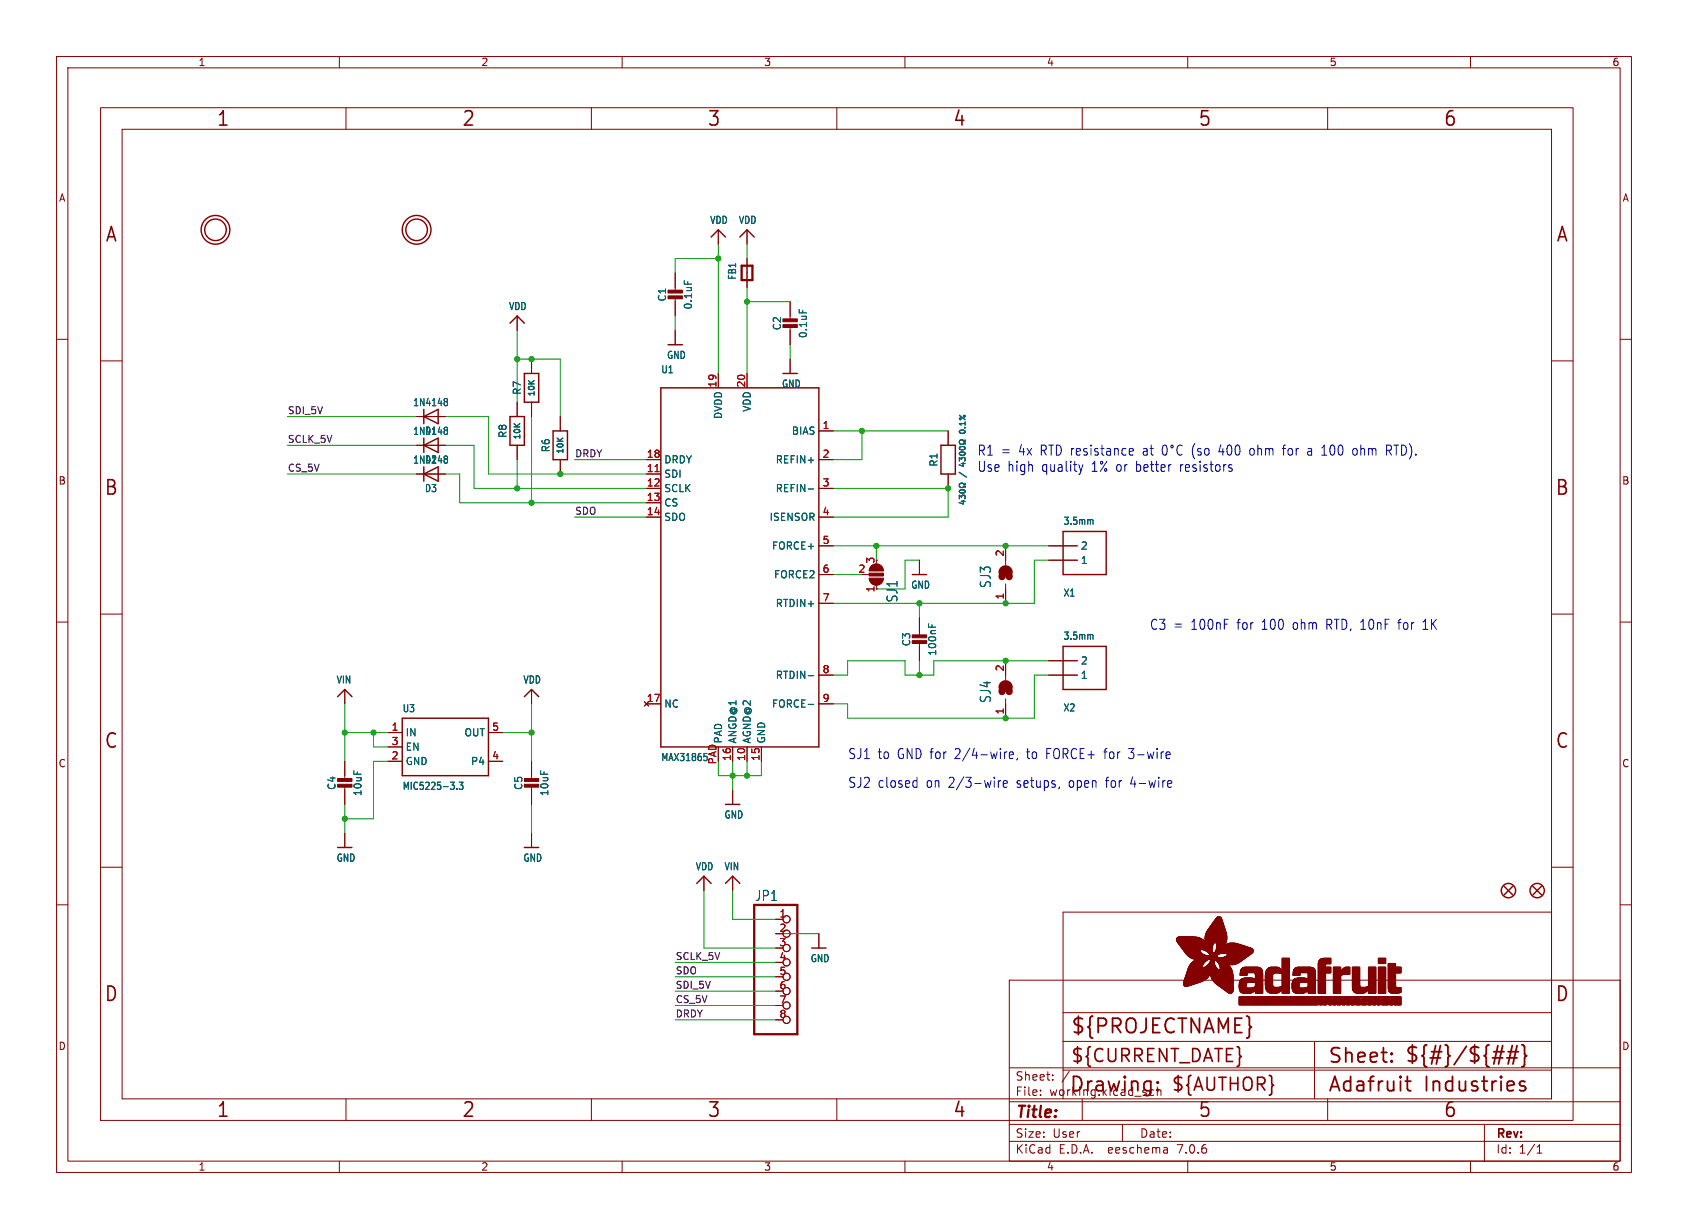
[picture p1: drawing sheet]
<svg xmlns="http://www.w3.org/2000/svg" width="298mm" height="217mm" viewBox="0 0 298 217" stroke-linecap="round" stroke-linejoin="round" font-family="sans-serif">
<defs><g id="words">
<g font-size="3.5" fill="#840000">
<text x="38.2" y="22.7">1</text>
<text x="81.6" y="22.7">2</text>
<text x="125" y="22.7">3</text>
<text x="168.4" y="22.7">4</text>
<text x="211.8" y="22.7">5</text>
<text x="255.1" y="22.7">6</text>
<text x="18.5" y="43.1">A</text>
<text x="275" y="43.1">A</text>
<text x="18.3" y="87.9">B</text>
<text x="274.9" y="87.9">B</text>
<text x="18.3" y="132.7">C</text>
<text x="274.9" y="132.7">C</text>
<text x="18.3" y="177.4">D</text>
<text x="274.9" y="177.4">D</text>
<text x="189.2" y="183.2">${PROJECTNAME}</text>
<text x="234.7" y="188.4">Sheet:</text>
<text x="248.3" y="188.3">${#}/${##}</text>
<text x="38.2" y="197.9">1</text>
<text x="81.6" y="197.9">2</text>
<text x="125" y="197.9">3</text>
<text x="168.4" y="197.9">4</text>
<text x="189" y="193.5">Drawing:</text>
<text x="211.8" y="197.9">5</text>
<text x="234.7" y="193.5">Adafruit</text>
<text x="251.8" y="193.5">Industries</text>
<text x="255.1" y="197.9">6</text>
</g>
<g font-size="3.2" fill="#840000">
<text x="189.2" y="188.2">${CURRENT_DATE}</text>
<text x="207" y="193.3">${AUTHOR}</text>
</g>
<text font-size="2.8" fill="#840000" x="179.4" y="198.2">Title:</text>
<g font-size="2.5" fill="#0000c2">
<text x="172.7" y="80.7">R1 =</text>
<text x="172.7" y="83.6">Use high</text>
<text x="180.2" y="80.7">4x</text>
<text x="184.1" y="80.7">RTD resistance</text>
<text x="184.3" y="83.6">quality</text>
<text x="193.2" y="83.6">1% or</text>
<text x="201.3" y="83.6">better</text>
<text x="202.5" y="80.7">at</text>
<text x="209.2" y="83.6">resistors</text>
<text x="211.4" y="80.7">(so</text>
<text x="216.3" y="80.7">400</text>
<text x="222" y="80.7">ohm</text>
<text x="228" y="80.7">for</text>
<text x="232.5" y="80.7">a 100</text>
<text x="240.8" y="80.7">ohm</text>
<text x="246.9" y="80.7">RTD).</text>
<text x="203.2" y="111.5">C3 =</text>
<text x="210.6" y="111.5">100nF</text>
<text x="218.9" y="111.5">for</text>
<text x="223.4" y="111.5">100</text>
<text x="229" y="111.5">ohm</text>
<text x="235.1" y="111.5">RTD, 10nF</text>
<text x="248.1" y="111.5">for</text>
<text x="252.6" y="111.5">1K</text>
<text x="149.9" y="134.4">SJ1 to</text>
<text x="158.7" y="134.4">GND for</text>
<text x="169.1" y="134.4">2/4-wire,</text>
<text x="182" y="134.4">to</text>
<text x="185.5" y="134.4">FORCE+</text>
<text x="196" y="134.4">for</text>
<text x="200.5" y="134.4">3-wire</text>
<text x="149.9" y="139.5">SJ2 closed</text>
<text x="163.8" y="139.5">on 2/3-wire</text>
<text x="180.1" y="139.5">setups,</text>
<text x="189.4" y="139.5">open</text>
<text x="196.1" y="139.5">for</text>
<text x="200.6" y="139.5">4-wire</text>
</g>
<g font-size="2.5" fill="#006464">
<text x="158.9" y="106.6" transform="rotate(-90 158.9 106.6)">SJ1</text>
<text x="175.4" y="104.1" transform="rotate(-90 175.4 104.1)">SJ3</text>
<text x="175.4" y="124.4" transform="rotate(-90 175.4 124.4)">SJ4</text>
<text x="133.4" y="159.5">JP1</text>
</g>
<g font-size="2.1" fill="#840000">
<text x="179.4" y="191.3">Sheet:</text>
<text x="179.4" y="194">File:</text>
<text x="185.5" y="194">working.kicad_sch</text>
<text x="179.4" y="201.4">Size:</text>
<text x="186.1" y="201.4">User</text>
<text x="201.4" y="201.4">Date:</text>
<text x="264.4" y="201.6">Rev:</text>
<text x="179.4" y="204.2">KiCad</text>
<text x="187.2" y="204.2">E.D.A.</text>
<text x="196.1" y="204.2">eeschema</text>
<text x="208.4" y="204.2">7.0.6</text>
<text x="264.4" y="204.2">Id:</text>
<text x="268.5" y="204.2">1/1</text>
</g>
<g font-size="1.8" fill="#840000">
<text x="35" y="11.9">1</text>
<text x="85" y="11.9">2</text>
<text x="135" y="11.9">3</text>
<text x="185" y="11.9">4</text>
<text x="235" y="11.9">5</text>
<text x="285" y="11.9">6</text>
<text x="10.3" y="35.9">A</text>
<text x="286.8" y="35.9">A</text>
<text x="10.3" y="85.9">B</text>
<text x="286.7" y="85.9">B</text>
<text x="10.3" y="135.9">C</text>
<text x="286.7" y="135.9">C</text>
<text x="10.3" y="185.9">D</text>
<text x="286.7" y="185.9">D</text>
<text x="35" y="207.2">1</text>
<text x="85" y="207.2">2</text>
<text x="135" y="207.2">3</text>
<text x="185" y="207.2">4</text>
<text x="235" y="207.2">5</text>
<text x="285" y="207.2">6</text>
</g>
<g font-size="1.8" fill="#006464">
<text x="125.4" y="39.8">VDD</text>
<text x="130.5" y="39.8">VDD</text>
<text x="118" y="53.4" transform="rotate(-90 118 53.4)">C1</text>
<text x="130.3" y="49.6" transform="rotate(-90 130.3 49.6)">FB1</text>
<text x="89.9" y="55">VDD</text>
<text x="122.5" y="54.8" transform="rotate(-90 122.5 54.8)">0.1uF</text>
<text x="138.3" y="58.5" transform="rotate(-90 138.3 58.5)">C2</text>
<text x="142.9" y="59.9" transform="rotate(-90 142.9 59.9)">0.1uF</text>
<text x="117.8" y="63.7">GND</text>
<text x="92.3" y="69.9" transform="rotate(-90 92.3 69.9)">R7</text>
<text x="116.8" y="66.2">U1</text>
<text x="138.1" y="68.7">GND</text>
<text x="72.9" y="77.1">1N4148</text>
<text x="72.9" y="72">1N4148</text>
<text x="75" y="77.1">D1</text>
<text x="89.8" y="77.5" transform="rotate(-90 89.8 77.5)">R8</text>
<text x="127.9" y="74.2" transform="rotate(-90 127.9 74.2)">DVDD</text>
<text x="132.9" y="72.9" transform="rotate(-90 132.9 72.9)">VDD</text>
<text x="139.9" y="77.1">BIAS</text>
<text x="72.9" y="82.2">1N4148</text>
<text x="75" y="82.1">D2</text>
<text x="97.4" y="80.1" transform="rotate(-90 97.4 80.1)">R6</text>
<text x="117.3" y="82.1">DRDY</text>
<text x="137.1" y="82.1">REFIN+</text>
<text x="166" y="82.6" transform="rotate(-90 166 82.6)">R1</text>
<text x="75" y="87.2">D3</text>
<text x="117.3" y="84.7">SDI</text>
<text x="117.3" y="87.2">SCLK</text>
<text x="117.3" y="89.8">CS</text>
<text x="137.1" y="87.2">REFIN-</text>
<text x="117.3" y="92.3">SDO</text>
<text x="136" y="92.3">ISENSOR</text>
<text x="187.9" y="93">3.5mm</text>
<text x="136.4" y="97.4">FORCE+</text>
<text x="191" y="99.9">1</text>
<text x="191" y="97.4">2</text>
<text x="136.8" y="102.5">FORCE2</text>
<text x="137.1" y="107.5">RTDIN+</text>
<text x="161" y="104.3">GND</text>
<text x="187.9" y="105.7">X1</text>
<text x="187.9" y="113.3">3.5mm</text>
<text x="161.1" y="114.4" transform="rotate(-90 161.1 114.4)">C3</text>
<text x="165.7" y="116.1" transform="rotate(-90 165.7 116.1)">100nF</text>
<text x="191" y="117.7">2</text>
<text x="59.4" y="121.1">VIN</text>
<text x="92.4" y="121.1">VDD</text>
<text x="117.3" y="125.3">NC</text>
<text x="136.4" y="125.3">FORCE-</text>
<text x="137.1" y="120.2">RTDIN-</text>
<text x="191" y="120.2">1</text>
<text x="71.1" y="126.2">U3</text>
<text x="71.6" y="130.4">IN</text>
<text x="82" y="130.4">OUT</text>
<text x="127.9" y="131.6" transform="rotate(-90 127.9 131.6)">PAD</text>
<text x="130.4" y="131.6" transform="rotate(-90 130.4 131.6)">ANGD@1</text>
<text x="132.9" y="131.6" transform="rotate(-90 132.9 131.6)">AGND@2</text>
<text x="135.5" y="131.6" transform="rotate(-90 135.5 131.6)">GND</text>
<text x="187.9" y="126">X2</text>
<text x="71.6" y="135.5">GND</text>
<text x="71.6" y="132.9">EN</text>
<text x="83.2" y="135.5">P4</text>
<text x="116.8" y="134.8">MAX31865</text>
<text x="59.5" y="139.8" transform="rotate(-90 59.5 139.8)">C4</text>
<text x="64.1" y="140.9" transform="rotate(-90 64.1 140.9)">10uF</text>
<text x="71.1" y="139.9">MIC5225-3.3</text>
<text x="92.6" y="139.8" transform="rotate(-90 92.6 139.8)">C5</text>
<text x="97.1" y="140.9" transform="rotate(-90 97.1 140.9)">10uF</text>
<text x="128" y="144.9">GND</text>
<text x="59.4" y="152.6">GND</text>
<text x="92.4" y="152.6">GND</text>
<text x="122.9" y="154.1">VDD</text>
<text x="128" y="154.1">VIN</text>
<text x="143.2" y="170.3">GND</text>
</g>
<g font-size="1.8" fill="#a90000">
<text x="126.7" y="68.6" transform="rotate(-90 126.7 68.6)">19</text>
<text x="131.8" y="68.6" transform="rotate(-90 131.8 68.6)">20</text>
<text x="145.3" y="75.9">1</text>
<text x="114.3" y="83.6">11</text>
<text x="114.3" y="81">18</text>
<text x="145.3" y="81">2</text>
<text x="114.3" y="86.1">12</text>
<text x="114.3" y="88.6">13</text>
<text x="145.3" y="86.1">3</text>
<text x="114.3" y="91.2">14</text>
<text x="145.3" y="91.2">4</text>
<text x="145.3" y="96.3">5</text>
<text x="145.3" y="101.3">6</text>
<text x="151.7" y="101.3">2</text>
<text x="154.7" y="99.8" transform="rotate(-90 154.7 99.8)">3</text>
<text x="177.5" y="98.5" transform="rotate(-90 177.5 98.5)">2</text>
<text x="145.3" y="106.4">7</text>
<text x="154.7" y="104.8" transform="rotate(-90 154.7 104.8)">1</text>
<text x="177.5" y="106.1" transform="rotate(-90 177.5 106.1)">1</text>
<text x="145.3" y="119.1">8</text>
<text x="177.5" y="118.8" transform="rotate(-90 177.5 118.8)">2</text>
<text x="114.3" y="124.2">17</text>
<text x="145.3" y="124.2">9</text>
<text x="69.1" y="129.3">1</text>
<text x="69.1" y="131.8">3</text>
<text x="86.9" y="129.3">5</text>
<text x="177.5" y="126.4" transform="rotate(-90 177.5 126.4)">1</text>
<text x="69.1" y="134.4">2</text>
<text x="86.9" y="134.4">4</text>
<text x="126.7" y="135.3" transform="rotate(-90 126.7 135.3)">PAD</text>
<text x="129.3" y="134.7" transform="rotate(-90 129.3 134.7)">16</text>
<text x="131.8" y="134.7" transform="rotate(-90 131.8 134.7)">10</text>
<text x="134.4" y="134.7" transform="rotate(-90 134.4 134.7)">15</text>
<text x="137.7" y="162.3">1</text>
<text x="137.7" y="164.8">2</text>
<text x="137.7" y="167.4">3</text>
<text x="137.7" y="169.9">4</text>
<text x="137.7" y="172.5">5</text>
<text x="137.7" y="175">6</text>
<text x="137.7" y="177.5">7</text>
<text x="137.7" y="180.1">8</text>
</g>
<g font-size="1.7" fill="#0f0f0f">
<text x="50.8" y="73.3">SDI_5V</text>
<text x="50.8" y="78.4">SCLK_5V</text>
<text x="50.8" y="83.5">CS_5V</text>
<text x="101.6" y="80.9">DRDY</text>
<text x="101.6" y="91.1">SDO</text>
<text x="119.4" y="172.4">SDO</text>
<text x="119.4" y="169.8">SCLK_5V</text>
<text x="119.4" y="177.5">CS_5V</text>
<text x="119.4" y="180">DRDY</text>
<text x="119.4" y="174.9">SDI_5V</text>
</g>
<g font-size="1.4" fill="#006464">
<text x="94.8" y="70.3" transform="rotate(-90 94.8 70.3)">10K</text>
<text x="92.3" y="77.9" transform="rotate(-90 92.3 77.9)">10K</text>
<text x="171" y="75.8" transform="rotate(-90 171 75.8)">0.1%</text>
<text x="99.9" y="80.4" transform="rotate(-90 99.9 80.4)">10K</text>
<text x="171" y="84.3" transform="rotate(-90 171 84.3)">/</text>
</g>
</g></defs>
<g fill="none" stroke="#840000" stroke-width=".18">
<path d="M10 10h278.5v197.3h-278.5zM12 12h274.5v193.3h-274.5zM17.8 19h260.3v179.1h-260.3zM60 10v2M61.2 19v3.9M104.6 19v3.9M110 10v2M148 19v3.9M160 10v2M191.3 19v3.9M210 10v2M234.7 19v3.9"/>
<path d="M260 10v2M21.6 22.9h252.7v171.4h-252.7zM10 60h2M91.4 55.9v2.5M119.4 48.3v3.3M119.4 52.6v3.3M119.4 58.4v2.6M127 40.6v2.6M132.1 40.6v2.6M132.1 45.7v5.1M139.7 53.3v3.3M139.7 57.7v3.3"/>
<path d="M286.5 60h2M17.8 63.8h3.8M73.7 78.7h5M73.7 73.7h5M91.4 71.1v2.6M91.4 78.7v2.6M94 63.5v2.5M94 71.1v2.6M99.1 73.7v2.5M127 66v2.6M132.1 66v2.6M139.7 63.5v2.5"/>
<path d="M144.8 76.2h2.5M167.6 76.2v2.5M274.3 63.8h3.8M73.7 83.8h5M99.1 81.3v2.5M114.3 83.8h2.5M114.3 86.4h2.5M114.3 88.9h2.5M114.3 91.4h2.5M114.3 81.3h2.5M144.8 86.4h2.5M144.8 91.4h2.5"/>
<path d="M144.8 81.3h2.5M144.8 96.5h2.5M162.6 99.1v2.5M167.6 83.8v2.6M177.8 96.5v3.4M185.4 96.5h5.1M185.4 99.1h5.1M10 110h2M17.8 108.6h3.8M144.8 101.6h2.5M144.8 106.7h2.5M144.8 119.4h2.5"/>
<path d="M152.4 101.6h2.2M154.9 103.3v.8M162.6 109.2v3.3M162.6 113.5v3.3M177.8 103.3v3.4M177.8 116.8v3.5M185.4 119.4h5.1M185.4 116.8h5.1M274.3 108.6h3.8M286.5 110h2M61 121.9v2.6M61 134.6v3.3"/>
<path d="M61 138.9v3.3M68.6 129.5h2.5M68.6 134.6h2.5M68.6 132.1h2.5M86.4 129.5h2.5M86.4 134.6h2.5M94 121.9v2.6M94 134.6v3.3M94 138.9v3.3M113.9 124.1l.8 .7M114.3 124.5h2.5M114.7 124.1l-.8 .7"/>
<path d="M129.5 132.1v2.5M129.5 139.7v2.5M132.1 132.1v2.5M134.6 132.1v2.5M144.8 124.5h2.5M177.8 123.6v3.4M10 160h2M17.8 153.4h3.8M61 147.3v2.6M94 147.3v2.6M124.5 154.9v2.6M129.5 154.9v2.6"/>
<path d="M274.3 153.4h3.8M286.5 160h2M137.2 162.6h1.2M137.2 167.6h1.2M137.2 172.7h1.2M137.2 175.3h1.2M137.2 177.8h1.2M144.8 165.1v2.5M178.4 173.3h108.1v32h-108.1zM188 179.1h86.3M274.3 161.3h-86.3v33M61.2 194.3v3.8"/>
<path d="M104.6 194.3v3.8M137.2 180.3h1.2M148 194.3v3.8M178.4 198.8h108.1M178.4 194.8h108.1M178.4 188.8h108.1M184 193.6v.1M184 192.8v.1M186.1 190.9v.1M186.1 190.1v.1M188 184.1h86.3M188 189.2h86.3"/>
<path d="M189.1 189.4l-1.3 2M191.3 194.3v3.8M198.4 198.8v3M203.8 192.7l.2 .1M204 193.6l-.2 .1M204.6 192.2v1.5M204.6 192.9l.2-.2 .4 .1 .1 .9M232.4 184.1v10.2M234.7 194.3v3.8M262.5 198.8v6.5M60 205.3v2M110 205.3v2"/>
<path d="M160 205.3v2M178.4 201.8h108.1M206.3 203l.1 .9M206.4 203.8l-.1 .1M206.4 203.3h-.1M210 205.3v2M260 205.3v2M271.8 203.9h.8M271.8 202.8l.4-.4v1.5"/>
<circle cx="139.1" cy="175.3" r=".63"/>
<circle cx="139.1" cy="165.1" r=".63"/>
<circle cx="139.1" cy="167.6" r=".63"/>
<circle cx="139.1" cy="172.7" r=".63"/>
<circle cx="139.1" cy="177.8" r=".63"/>
<circle cx="139.1" cy="162.6" r=".63"/>
<circle cx="139.1" cy="170.2" r=".63"/>
<circle cx="139.1" cy="180.3" r=".63"/>
</g>
<g fill="none" stroke="#840000" stroke-width=".25">
<path d="M90.2 57.1l1.2-1.2 1.3 1.2M125.7 41.9l1.3-1.3 1.3 1.3M130.8 41.9l1.3-1.3 1.2 1.3M74.9 78.7l2.6-1.2v2.5zM74.9 73.7l2.6-1.3v2.5zM74.9 72.4v2.5M74.9 77.5v2.5M90.2 73.7h2.5v5h-2.5zM92.7 66h2.5v5.1h-2.5zM97.8 76.2h2.5v5.1h-2.5zM116.8 68.6h28v63.5h-28zM118.1 61h2.5"/>
<path d="M138.4 66h2.6M166.4 78.7h2.5v5.1h-2.5zM74.9 83.8l2.6-1.3v2.6zM74.9 82.5v2.6M188 94h7.6v7.6h-7.6zM161.3 101.6h2.5M188 114.3h7.6v7.6h-7.6zM59.7 123.2l1.3-1.3 1.2 1.3M71.1 127h15.3v10.2h-15.3zM92.7 123.2l1.3-1.3 1.2 1.3M59.7 149.9h2.5M92.7 149.9h2.5"/>
<path d="M123.2 156.2l1.3-1.3 1.2 1.3M128.3 142.2h2.5M128.3 156.2l1.2-1.3 1.3 1.3M265.9 156.7l1.6 1.5M267.5 156.7l-1.6 1.5M271 156.7l1.5 1.5M272.5 156.7l-1.5 1.5M143.5 167.6h2.5"/>
<circle cx="38.1" cy="40.6" r="2.54"/>
<circle cx="38.1" cy="40.6" r="1.9"/>
<circle cx="73.7" cy="40.6" r="2.54"/>
<circle cx="73.7" cy="40.6" r="1.9"/>
<circle cx="266.7" cy="157.5" r="1.27"/>
<circle cx="271.8" cy="157.5" r="1.27"/>
</g>
<g fill="#840000" stroke="#840000" stroke-width=".18">
<path d="M92.7 138.7h2.5v.5h-2.5z"/>
<path d="M92.7 137.7h2.5v.5h-2.5z"/>
<path d="M138.4 57.4h2.6v.5h-2.6z"/>
<path d="M138.4 56.4h2.6v.5h-2.6z"/>
<path d="M153.7 102.2h2.5a1.27 1.27 0 0 1-1.3 1.3 1.27 1.27 0 0 1-1.2-1.3z"/>
<path d="M153.7 101.3h2.5v.6h-2.5z"/>
<path d="M154 100.1a1.27 1.27 0 0 1 1.4-.3 1.27 1.27 0 0 1 .8 1.2h-2.5v-.5z"/>
<path d="M161.3 113.3h2.5v.5h-2.5z"/>
<path d="M161.3 112.3h2.5v.5h-2.5z"/>
<path d="M118.1 52.3h2.5v.5h-2.5z"/>
<path d="M118.1 51.3h2.5v.5h-2.5z"/>
<path d="M208 166.3h4.8z"/>
<path d="M208 166.2l4.8 .1z"/>
<path d="M208 166.2h4.8z"/>
<path d="M208 166.2h4.7z"/>
<path d="M208 166.1l4.7 .1z"/>
<path d="M208 166.1h4.6z"/>
<path d="M208 166l4.5 .1z"/>
<path d="M208 166h4.5z"/>
<path d="M208 166.4h4.9z"/>
<path d="M208 166.3l4.9 .1z"/>
<path d="M208 166h4.4z"/>
<path d="M208 165.9l4.4 .1z"/>
<path d="M208.1 166.4l4.9 .1z"/>
<path d="M208.1 165.9h4.2z"/>
<path d="M208.1 166.5h4.9z"/>
<path d="M208.1 165.9h4.1z"/>
<path d="M208.1 165.8l4 .1z"/>
<path d="M208.1 166.6h5z"/>
<path d="M208.1 166.5l4.9 .1z"/>
<path d="M208.1 165.8h3.9z"/>
<path d="M208.2 166.6h4.9z"/>
<path d="M208.2 165.8h3.6z"/>
<path d="M208.2 166.6l4.9 .1z"/>
<path d="M208.2 165.7l3.5 .1z"/>
<path d="M208.2 166.7h5z"/>
<path d="M208.2 166.7h4.9z"/>
<path d="M208.3 166.7l4.9 .1z"/>
<path d="M208.3 165.7h3.3z"/>
<path d="M208.3 166.8h6.3z"/>
<path d="M208.3 166.8h4.9z"/>
<path d="M208.3 166.8l6.3 .1z"/>
<path d="M208.4 166.9h6.2z"/>
<path d="M208.4 167h6.1z"/>
<path d="M208.4 166.9l6.1 .1z"/>
<path d="M208.4 165.7h2.8z"/>
<path d="M208.5 167h6z"/>
<path d="M208.5 167l6 .1z"/>
<path d="M208.6 167.1h5.9z"/>
<path d="M208.6 167.1l5.8 .1z"/>
<path d="M208.6 167.2h5.8z"/>
<path d="M208.7 167.2l5.7 .1z"/>
<path d="M208.7 167.3h5.7z"/>
<path d="M208.7 167.3l5.7 .1z"/>
<path d="M208.8 167.4h5.6z"/>
<path d="M208.8 167.5h5.5z"/>
<path d="M208.8 167.4l5.5 .1z"/>
<path d="M208.9 167.5l5.4 .1z"/>
<path d="M208.9 167.6h5.4z"/>
<path d="M208.9 167.6l5.4 .1z"/>
<path d="M209 167.7h5.3z"/>
<path d="M209 167.7l5.3 .1z"/>
<path d="M209 167.8h5.3z"/>
<path d="M209.1 167.8h5.2z"/>
<path d="M209.1 167.8l5.2 .1z"/>
<path d="M209.1 167.9h5.2z"/>
<path d="M209.2 167.9l3.1 .1z"/>
<path d="M209.2 168h3z"/>
<path d="M209.2 174.1h1.8z"/>
<path d="M209.2 174l1.8 .1z"/>
<path d="M209.2 174h2z"/>
<path d="M209.2 174h2.1z"/>
<path d="M209.2 173.9l2.1 .1z"/>
<path d="M209.2 173.9h2.3z"/>
<path d="M209.2 173.9h2.4z"/>
<path d="M209.2 173.8l2.4 .1z"/>
<path d="M209.2 173.8h2.6z"/>
<path d="M209.2 168l3 .1z"/>
<path d="M209.3 174.1l1.4 .1z"/>
<path d="M209.3 174.1h1.5z"/>
<path d="M209.3 173.8h2.6z"/>
<path d="M209.3 173.7l2.6 .1z"/>
<path d="M209.3 173.7h2.8z"/>
<path d="M209.3 168.1h2.9z"/>
<path d="M209.3 174.2h1.2z"/>
<path d="M209.3 174.2h1.3z"/>
<path d="M209.3 173.7h2.9z"/>
<path d="M209.3 173.6l3 .1z"/>
<path d="M209.3 173.6h3.1z"/>
<path d="M209.3 173.6h3.2z"/>
<path d="M209.3 168.1l2.9 .1z"/>
<path d="M209.3 174.2l1.1 .1z"/>
<path d="M209.3 173.5l3.3 .1z"/>
<path d="M209.3 173.5h3.3z"/>
<path d="M209.3 173.4l3.4 .1z"/>
<path d="M209.3 173.4h3.5z"/>
<path d="M209.3 168.2h2.9z"/>
<path d="M209.4 174.3h.9z"/>
<path d="M209.4 173.4h3.4z"/>
<path d="M209.4 174.3h.8z"/>
<path d="M209.4 173.3l3.5 .1z"/>
<path d="M209.4 173.3h3.5z"/>
<path d="M209.4 173.3h3.6z"/>
<path d="M209.4 173.2l3.7 .1z"/>
<path d="M209.4 168.3h2.8z"/>
<path d="M209.4 168.2l2.8 .1z"/>
<path d="M209.4 174.3l.7 .1z"/>
<path d="M209.4 173.2h3.7z"/>
<path d="M209.4 173.2h3.8z"/>
<path d="M209.4 173.1l3.8 .1z"/>
<path d="M209.4 173.1h3.9z"/>
<path d="M209.5 173.1h3.8z"/>
<path d="M209.5 173l3.8 .1z"/>
<path d="M209.5 168.3l2.8 .1z"/>
<path d="M209.5 174.4h.5z"/>
<path d="M209.5 173h3.9z"/>
<path d="M209.5 172.9l4 .1z"/>
<path d="M209.5 168.4h2.8z"/>
<path d="M209.5 172.9h4z"/>
<path d="M209.5 172.8l4.1 .1z"/>
<path d="M209.5 172.8h4.1z"/>
<path d="M209.5 168.4l2.9 .1z"/>
<path d="M209.6 172.8h4z"/>
<path d="M209.6 172.7l4 .1z"/>
<path d="M209.6 168.5h2.8z"/>
<path d="M209.6 174.4h.3z"/>
<path d="M209.6 172.7h4.1z"/>
<path d="M209.6 172.6l4.1 .1z"/>
<path d="M209.6 168.5l2.9 .1z"/>
<path d="M209.6 172.6h4.1z"/>
<path d="M209.6 172.6h4.2z"/>
<path d="M209.6 172.5l4.2 .1z"/>
<path d="M209.6 172.5h4.2z"/>
<path d="M209.6 168.6h3z"/>
<path d="M209.6 168.6h2.9z"/>
<path d="M209.7 172.5h4.1z"/>
<path d="M209.7 172.4l4.1 .1z"/>
<path d="M209.7 172.4h4.2z"/>
<path d="M209.7 172.3l4.2 .1z"/>
<path d="M209.7 168.6l2.9 .1z"/>
<path d="M209.8 172.3h4.1z"/>
<path d="M209.8 172.2l4.1 .1z"/>
<path d="M209.8 172.2h4.1z"/>
<path d="M209.8 168.7l2.9 .1z"/>
<path d="M209.8 168.7h2.9z"/>
<path d="M209.8 172.1l4.2 .1z"/>
<path d="M209.8 172.1h4.2z"/>
<path d="M209.8 168.8h3z"/>
<path d="M209.8 172l4.2 .1z"/>
<path d="M209.8 172h4.2z"/>
<path d="M209.8 168.8h3.1z"/>
<path d="M209.9 171.9l4.1 .1z"/>
<path d="M209.9 171.9h4.1z"/>
<path d="M209.9 168.8l3 .1z"/>
<path d="M209.9 171.8l4.1 .1z"/>
<path d="M209.9 171.8h4.1z"/>
<path d="M209.9 168.9h3.1z"/>
<path d="M209.9 171.8h8z"/>
<path d="M209.9 171.7l8 .1z"/>
<path d="M209.9 171.7h7.9z"/>
<path d="M209.9 168.9h3.2z"/>
<path d="M210 171.6l7.8 .1z"/>
<path d="M210 171.6h7.8z"/>
<path d="M210 168.9l3.2 .1z"/>
<path d="M210 171.5l7.8 .1z"/>
<path d="M210 171.5h5.5z"/>
<path d="M210 169h3.3z"/>
<path d="M210 171.5h5.4z"/>
<path d="M210 171.4l5.4 .1z"/>
<path d="M210 171.4h5.3z"/>
<path d="M210 169h5.2z"/>
<path d="M210.1 171.3l5.1 .1z"/>
<path d="M210.1 171.3h5.1z"/>
<path d="M210.1 169l5.1 .1z"/>
<path d="M210.1 171.2l5 .1z"/>
<path d="M210.1 171.2h5z"/>
<path d="M210.1 171.1l5 .1z"/>
<path d="M210.1 171.1h4.9z"/>
<path d="M210.1 169.1h5z"/>
<path d="M210.2 171l2.5 .1z"/>
<path d="M210.2 171h2.5z"/>
<path d="M210.2 169.1h5z"/>
<path d="M210.2 171h2.4z"/>
<path d="M210.2 169.1l5 .1z"/>
<path d="M210.2 170.9l2.4 .1z"/>
<path d="M210.2 170.9h2.4z"/>
<path d="M210.2 169.2h5z"/>
<path d="M210.3 170.8l2.3 .1z"/>
<path d="M210.3 170.8h2.3z"/>
<path d="M210.3 169.2h4.9z"/>
<path d="M210.3 170.7l2.3 .1z"/>
<path d="M210.3 170.7h2.3z"/>
<path d="M210.3 169.2l5 .1z"/>
<path d="M210.4 170.7h2.2z"/>
<path d="M210.4 170.6l2.3 .1z"/>
<path d="M210.4 170.6h2.3z"/>
<path d="M210.4 169.3h5z"/>
<path d="M210.4 170.5l2.3 .1z"/>
<path d="M210.5 170.5h2.2z"/>
<path d="M210.5 169.3l5.2 .1z"/>
<path d="M210.5 170.4l2.3 .1z"/>
<path d="M210.5 170.4h2.3z"/>
<path d="M210.6 170.4h2.2z"/>
<path d="M210.6 169.4h9.6z"/>
<path d="M210.6 170.3l2.2 .1z"/>
<path d="M210.6 170.3h2.2z"/>
<path d="M210.7 170.3h2.2z"/>
<path d="M210.7 169.4l9.4 .1z"/>
<path d="M210.7 170.2l2.2 .1z"/>
<path d="M210.7 170.2h2.2z"/>
<path d="M210.8 170.2h2.2z"/>
<path d="M210.8 170.1l2.2 .1z"/>
<path d="M210.8 169.5h9.3z"/>
<path d="M210.8 170.1h2.2z"/>
<path d="M210.9 170.1h2.2z"/>
<path d="M211 170l2.1 .1z"/>
<path d="M211 170h2.1z"/>
<path d="M211 169.5l9 .1z"/>
<path d="M211 170h2.2z"/>
<path d="M211.1 169.9l2.2 .1z"/>
<path d="M211.1 169.9h2.2z"/>
<path d="M211.2 169.6h8.7z"/>
<path d="M211.2 169.8l2.1 .1z"/>
<path d="M211.3 169.8h2.1z"/>
<path d="M211.3 169.6h8.6z"/>
<path d="M211.4 169.7l2.1 .1z"/>
<path d="M211.5 169.7h2.1z"/>
<path d="M211.6 169.7h2z"/>
<path d="M211.7 169.6l2 .1z"/>
<path d="M212.7 167.9l1.6 .1z"/>
<path d="M212.8 168h1.5z"/>
<path d="M212.9 168h1.4z"/>
<path d="M212.9 171l2.1 .1z"/>
<path d="M213 171h2z"/>
<path d="M213 168l1.3 .1z"/>
<path d="M213 166h3.9z"/>
<path d="M213 165.9l3.9 .1z"/>
<path d="M213 165.9h3.9z"/>
<path d="M213 165.8l3.9 .1z"/>
<path d="M213.1 171h1.9z"/>
<path d="M213.1 168.1h1.2z"/>
<path d="M213.1 166.3l3.8 .1z"/>
<path d="M213.1 166.3h3.8z"/>
<path d="M213.1 166.2l3.8 .1z"/>
<path d="M213.1 166.2h3.8z"/>
<path d="M213.1 166.1l3.8 .1z"/>
<path d="M213.1 166.1h3.8z"/>
<path d="M213.1 166l3.8 .1z"/>
<path d="M213.1 165.8h3.8z"/>
<path d="M213.1 165.7l3.8 .1z"/>
<path d="M213.1 165.7h3.8z"/>
<path d="M213.1 165.6l3.8 .1z"/>
<path d="M213.1 165.6h3.8z"/>
<path d="M213.1 165.5l3.8 .1z"/>
<path d="M213.1 165.5h3.8z"/>
<path d="M213.1 166.4l3.7 .1z"/>
<path d="M213.1 166.4h3.8z"/>
<path d="M213.1 165.4l3.8 .1z"/>
<path d="M213.1 165.4h3.8z"/>
<path d="M213.1 170.9l1.9 .1z"/>
<path d="M213.1 166.5l3.7 .1z"/>
<path d="M213.1 166.5h3.7z"/>
<path d="M213.1 165.3l3.8 .1z"/>
<path d="M213.1 165.3h3.8z"/>
<path d="M213.2 170.9h1.7z"/>
<path d="M213.2 166.7h1.6z"/>
<path d="M213.2 166.6l3.6 .1z"/>
<path d="M213.2 166.6h3.6z"/>
<path d="M213.2 165.2l3.7 .1z"/>
<path d="M213.2 165.2h3.7z"/>
<path d="M213.2 165.1l3.7 .1z"/>
<path d="M213.2 168.1l1.1 .1z"/>
<path d="M213.2 166.7l1.5 .1z"/>
<path d="M213.2 166.7h1.5z"/>
<path d="M213.2 165.1h3.6z"/>
<path d="M213.2 165l3.6 .1z"/>
<path d="M213.3 170.9h1.6z"/>
<path d="M213.3 166.8h1.3z"/>
<path d="M213.3 165h3.5z"/>
<path d="M213.3 164.9l3.5 .1z"/>
<path d="M213.3 170.8l1.6 .1z"/>
<path d="M213.3 168.2h1z"/>
<path d="M213.3 164.9h3.5z"/>
<path d="M213.3 164.8l3.5 .1z"/>
<path d="M213.4 170.8h1.5z"/>
<path d="M213.4 164.8h3.4z"/>
<path d="M213.4 164.8h3.3z"/>
<path d="M213.4 164.7l3.3 .1z"/>
<path d="M213.4 168.2l1 .1z"/>
<path d="M213.4 164.7h3.3z"/>
<path d="M213.4 164.6l3.3 .1z"/>
<path d="M213.5 170.7l1.4 .1z"/>
<path d="M213.5 170.7h1.3z"/>
<path d="M213.5 168.3h.9z"/>
<path d="M213.5 164.6h3.2z"/>
<path d="M213.5 164.5l3.2 .1z"/>
<path d="M213.5 164.5h3.2z"/>
<path d="M213.5 164.5h3.1z"/>
<path d="M213.6 170.6l1.2 .1z"/>
<path d="M213.6 170.6h1.2z"/>
<path d="M213.6 168.3l.8 .1z"/>
<path d="M213.6 164.4l3 .1z"/>
<path d="M213.6 164.4h3z"/>
<path d="M213.6 168.4h.8z"/>
<path d="M213.6 164.3l3 .1z"/>
<path d="M213.7 170.5l1.1 .1z"/>
<path d="M213.7 170.5h1.1z"/>
<path d="M213.7 168.4l.8 .1z"/>
<path d="M213.7 164.3h2.9z"/>
<path d="M213.7 170.5h1z"/>
<path d="M213.7 168.5h.9z"/>
<path d="M213.7 168.5h.8z"/>
<path d="M213.7 164.2l2.9 .1z"/>
<path d="M213.7 164.2h2.8z"/>
<path d="M213.7 170.4l1 .1z"/>
<path d="M213.8 170.4h.9z"/>
<path d="M213.8 169h1.4z"/>
<path d="M213.8 168.6h2.1z"/>
<path d="M213.8 168.5l2.3 .1z"/>
<path d="M213.8 164.2h2.7z"/>
<path d="M213.8 164.1l2.7 .1z"/>
<path d="M213.8 170.3l.9 .1z"/>
<path d="M213.8 168.9l1.4 .1z"/>
<path d="M213.8 168.6l1.9 .1z"/>
<path d="M213.8 168.6h2z"/>
<path d="M213.8 164.1h2.7z"/>
<path d="M213.8 170.3h.9z"/>
<path d="M213.8 168.9h1.4z"/>
<path d="M213.8 168.7h1.7z"/>
<path d="M213.8 164l2.7 .1z"/>
<path d="M213.9 170.3h.8z"/>
<path d="M213.9 170.2l.8 .1z"/>
<path d="M213.9 168.9h1.4z"/>
<path d="M213.9 168.8l1.4 .1z"/>
<path d="M213.9 168.8h1.4z"/>
<path d="M213.9 168.8h1.5z"/>
<path d="M213.9 168.7l1.6 .1z"/>
<path d="M213.9 164h2.6z"/>
<path d="M213.9 170.2h.8z"/>
<path d="M213.9 169.6l6 .1z"/>
<path d="M213.9 163.9l2.6 .1z"/>
<path d="M213.9 170.1l.8 .1z"/>
<path d="M213.9 163.9h2.5z"/>
<path d="M214 170.1h.7z"/>
<path d="M214 170l.7 .1z"/>
<path d="M214 169.7h5.8z"/>
<path d="M214 163.8l2.4 .1z"/>
<path d="M214 163.8h2.4z"/>
<path d="M214 170h.7z"/>
<path d="M214 169.9l.7 .1z"/>
<path d="M214 169.9h.7z"/>
<path d="M214 169.8l.7 .1z"/>
<path d="M214 169.8h.8z"/>
<path d="M214 169.7l5.7 .1z"/>
<path d="M214 172.2l4 .1z"/>
<path d="M214 172.2h4z"/>
<path d="M214 172.2h3.9z"/>
<path d="M214 172.1l3.9 .1z"/>
<path d="M214 172.1h3.9z"/>
<path d="M214 172l3.9 .1z"/>
<path d="M214 172h3.9z"/>
<path d="M214 171.9l3.9 .1z"/>
<path d="M214 163.7l2.4 .1z"/>
<path d="M214.1 172.6h3.9z"/>
<path d="M214.1 172.5l3.9 .1z"/>
<path d="M214.1 172.5h3.9z"/>
<path d="M214.1 172.4l3.9 .1z"/>
<path d="M214.1 172.4h3.9z"/>
<path d="M214.1 172.3l3.9 .1z"/>
<path d="M214.1 172.3h3.9z"/>
<path d="M214.1 171.9h3.8z"/>
<path d="M214.1 171.8l3.8 .1z"/>
<path d="M214.1 171.8h3.8z"/>
<path d="M214.1 163.7h2.3z"/>
<path d="M214.1 172.7h3.9z"/>
<path d="M214.1 172.6l3.9 .1z"/>
<path d="M214.1 163.6l2.3 .1z"/>
<path d="M214.1 163.6h2.3z"/>
<path d="M214.1 172.8h3.9z"/>
<path d="M214.1 172.7l3.9 .1z"/>
<path d="M214.2 172.9h3.8z"/>
<path d="M214.2 172.8l3.8 .1z"/>
<path d="M214.2 172.8h3.8z"/>
<path d="M214.2 163.6h2.1z"/>
<path d="M214.2 163.5l2.1 .1z"/>
<path d="M214.2 173h3.8z"/>
<path d="M214.2 172.9l3.8 .1z"/>
<path d="M214.2 163.5h2.1z"/>
<path d="M214.2 163.4l2.1 .1z"/>
<path d="M214.3 173.1h3.7z"/>
<path d="M214.3 173l3.7 .1z"/>
<path d="M214.3 163.4h2z"/>
<path d="M214.3 173.2h3.7z"/>
<path d="M214.3 173.1l3.7 .1z"/>
<path d="M214.3 163.3l2 .1z"/>
<path d="M214.3 163.3h2z"/>
<path d="M214.4 173.2l3.6 .1z"/>
<path d="M214.4 173.2h3.6z"/>
<path d="M214.4 163.3h1.9z"/>
<path d="M214.4 163.2l1.8 .1z"/>
<path d="M214.4 173.3h3.6z"/>
<path d="M214.4 163.2h1.8z"/>
<path d="M214.5 173.3l3.5 .1z"/>
<path d="M214.5 163.2h1.7z"/>
<path d="M214.5 173.4h3.5z"/>
<path d="M214.5 163.1l1.7 .1z"/>
<path d="M214.5 163.1h1.7z"/>
<path d="M214.5 173.4l3.5 .1z"/>
<path d="M214.5 163l1.7 .1z"/>
<path d="M214.6 173.5h3.4z"/>
<path d="M214.6 173.6h3.4z"/>
<path d="M214.6 173.5l3.4 .1z"/>
<path d="M214.6 163h1.6z"/>
<path d="M214.6 168.5h6.8z"/>
<path d="M214.6 162.9l1.6 .1z"/>
<path d="M214.6 162.9h1.5z"/>
<path d="M214.7 173.7h3.3z"/>
<path d="M214.7 173.6l3.3 .1z"/>
<path d="M214.7 168.5h6.7z"/>
<path d="M214.7 162.9h1.4z"/>
<path d="M214.7 162.8l1.4 .1z"/>
<path d="M214.7 162.8h1.4z"/>
<path d="M214.8 173.7l3.2 .1z"/>
<path d="M214.8 168.4l6.7 .1z"/>
<path d="M214.8 162.7l1.3 .1z"/>
<path d="M214.8 162.7h1.3z"/>
<path d="M214.8 173.8h3.2z"/>
<path d="M214.8 168.4h6.7z"/>
<path d="M214.8 168.3l6.7 .1z"/>
<path d="M214.8 162.6l1.3 .1z"/>
<path d="M214.9 168.3h6.6z"/>
<path d="M214.9 162.6h1.2z"/>
<path d="M214.9 162.6h1.1z"/>
<path d="M214.9 173.9h3.1z"/>
<path d="M214.9 173.8l3.1 .1z"/>
<path d="M214.9 169.8h4.8z"/>
<path d="M214.9 168.2l6.7 .1z"/>
<path d="M214.9 168.2h6.7z"/>
<path d="M214.9 162.5l1.1 .1z"/>
<path d="M214.9 162.5h1.1z"/>
<path d="M214.9 166.7h1.8z"/>
<path d="M215 173.9h3z"/>
<path d="M215 169.8h4.6z"/>
<path d="M215 168.1l6.6 .1z"/>
<path d="M215 168.1h6.6z"/>
<path d="M215 168.1h6.5z"/>
<path d="M215 166.7h1.7z"/>
<path d="M215 162.5h1z"/>
<path d="M215 162.4l1 .1z"/>
<path d="M215 174h3z"/>
<path d="M215 173.9l3 .1z"/>
<path d="M215 168l6.5 .1z"/>
<path d="M215 168h6.5z"/>
<path d="M215 166.8h1.7z"/>
<path d="M215 166.7l1.7 .1z"/>
<path d="M215 162.4h1z"/>
<path d="M215 169.8l4.6 .1z"/>
<path d="M215 167.9l6.5 .1z"/>
<path d="M215 167.9h6.5z"/>
<path d="M215.1 174h2.9z"/>
<path d="M215.1 167.8l6.4 .1z"/>
<path d="M215.1 167.8h6.3z"/>
<path d="M215.1 167.7l6.2 .1z"/>
<path d="M215.1 167.7h6.2z"/>
<path d="M215.1 166.9l1.5 .1z"/>
<path d="M215.1 166.9h1.5z"/>
<path d="M215.1 166.8l1.6 .1z"/>
<path d="M215.1 162.3l.8 .1z"/>
<path d="M215.1 162.3h.8z"/>
<path d="M215.1 174l2.9 .1z"/>
<path d="M215.1 169.9l4.4 .1z"/>
<path d="M215.1 169.9h4.4z"/>
<path d="M215.1 167.7h6.1z"/>
<path d="M215.1 167.6l6 .1z"/>
<path d="M215.1 167.6h5.9z"/>
<path d="M215.1 167.6h5.8z"/>
<path d="M215.1 167.5l5.7 .1z"/>
<path d="M215.1 167.5h5.6z"/>
<path d="M215.1 167.4l5.5 .1z"/>
<path d="M215.1 167.4h5.4z"/>
<path d="M215.1 167.4h5.2z"/>
<path d="M215.1 167.3l5.2 .1z"/>
<path d="M215.1 167.3h5.1z"/>
<path d="M215.1 167.3h1.2z"/>
<path d="M215.1 167.2l4.9 .1z"/>
<path d="M215.1 167.2h1.3z"/>
<path d="M215.1 167.1l1.4 .1z"/>
<path d="M215.1 167.1h1.4z"/>
<path d="M215.1 167l1.4 .1z"/>
<path d="M215.1 167h1.5z"/>
<path d="M215.1 162.2l.8 .1z"/>
<path d="M215.2 174.1h2.8z"/>
<path d="M215.2 170h4.2z"/>
<path d="M215.2 162.2h.7z"/>
<path d="M215.2 170l4.2 .1z"/>
<path d="M215.2 162.2h.6z"/>
<path d="M215.3 174.1l2.7 .1z"/>
<path d="M215.3 170.1h4z"/>
<path d="M215.3 162.1l.4 .1z"/>
<path d="M215.3 174.2h2.7z"/>
<path d="M215.3 170.1l3.9 .1z"/>
<path d="M215.3 170.1h3.9z"/>
<path d="M215.3 162.1h.4z"/>
<path d="M215.3 170.2h3.8z"/>
<path d="M215.4 170.2l3.6 .1z"/>
<path d="M215.4 170.2h3.6z"/>
<path d="M215.4 174.3h2.6z"/>
<path d="M215.4 174.2l2.6 .1z"/>
<path d="M215.4 170.3h3.5z"/>
<path d="M215.5 174.3h2.5z"/>
<path d="M215.5 170.4h3.2z"/>
<path d="M215.5 170.3l3.3 .1z"/>
<path d="M215.5 170.4l1.4 .1z"/>
<path d="M215.5 170.4h1.4z"/>
<path d="M215.5 174.3l2.5 .1z"/>
<path d="M215.5 170.5h1.5z"/>
<path d="M215.6 174.4h2.4z"/>
<path d="M215.6 171.5h2.2z"/>
<path d="M215.6 170.6h1.5z"/>
<path d="M215.6 170.5l1.4 .1z"/>
<path d="M215.6 170.5h1.4z"/>
<path d="M215.6 170.7h1.6z"/>
<path d="M215.6 170.6l1.6 .1z"/>
<path d="M215.6 170.6h1.6z"/>
<path d="M215.7 170.7l1.6 .1z"/>
<path d="M215.7 170.7h1.6z"/>
<path d="M215.7 174.4l2.3 .1z"/>
<path d="M215.7 171.5h2.1z"/>
<path d="M215.7 171.4l2 .1z"/>
<path d="M215.7 170.9h1.7z"/>
<path d="M215.7 170.8l1.7 .1z"/>
<path d="M215.7 170.8h1.7z"/>
<path d="M215.7 170.8h1.6z"/>
<path d="M215.7 174.5h2.3z"/>
<path d="M215.7 171.4h2z"/>
<path d="M215.7 171.3l2 .1z"/>
<path d="M215.7 171l1.8 .1z"/>
<path d="M215.7 171h1.8z"/>
<path d="M215.7 170.9l1.8 .1z"/>
<path d="M215.7 170.9h1.8z"/>
<path d="M215.8 171.3h1.9z"/>
<path d="M215.8 171.2l1.8 .1z"/>
<path d="M215.8 171.2h1.8z"/>
<path d="M215.8 171.1l1.8 .1z"/>
<path d="M215.8 171.1h1.8z"/>
<path d="M215.8 174.5h2.2z"/>
<path d="M215.8 174.5l2.2 .1z"/>
<path d="M215.8 169.3l4.5 .1z"/>
<path d="M215.9 174.6h2.1z"/>
<path d="M216 174.6l2 .1z"/>
<path d="M216 174.7h2z"/>
<path d="M216.1 174.7l1.9 .1z"/>
<path d="M216.1 174.8h1.9z"/>
<path d="M216.2 174.8l1.8 .1z"/>
<path d="M216.2 169.3h4.1z"/>
<path d="M216.2 174.9h1.8z"/>
<path d="M216.3 174.9h1.7z"/>
<path d="M216.3 169.3h4.1z"/>
<path d="M216.3 174.9l1.7 .1z"/>
<path d="M216.4 167.3h3.7z"/>
<path d="M216.4 175h1.6z"/>
<path d="M216.4 169.2l4.1 .1z"/>
<path d="M216.5 175l1.5 .1z"/>
<path d="M216.5 167.2h3.3z"/>
<path d="M216.5 175.1h1.5z"/>
<path d="M216.5 169.2h4z"/>
<path d="M216.5 167.1l3.2 .1z"/>
<path d="M216.6 175.1l1.4 .1z"/>
<path d="M216.6 169.2h3.9z"/>
<path d="M216.6 168.5l4.8 .1z"/>
<path d="M216.6 167.1h2.9z"/>
<path d="M216.6 175.2h1.4z"/>
<path d="M216.7 175.2h1.3z"/>
<path d="M216.7 169.1l3.9 .1z"/>
<path d="M216.7 167l2.6 .1z"/>
<path d="M216.7 169.1h3.9z"/>
<path d="M216.8 175.3h1.2z"/>
<path d="M216.8 175.2l1.2 .1z"/>
<path d="M216.8 168.6h4.5z"/>
<path d="M216.8 167h2.4z"/>
<path d="M216.8 169.1h3.9z"/>
<path d="M216.8 167h2.3z"/>
<path d="M216.9 175.3h1.1z"/>
<path d="M216.9 175.3l1.1 .1z"/>
<path d="M216.9 170.4h1.7z"/>
<path d="M216.9 169l3.8 .1z"/>
<path d="M216.9 169h3.9z"/>
<path d="M216.9 166.9l2.1 .1z"/>
<path d="M216.9 175.4h1z"/>
<path d="M216.9 170.4l1.7 .1z"/>
<path d="M216.9 168.6l4.3 .1z"/>
<path d="M217 168.7h4.2z"/>
<path d="M217 175.4h.9z"/>
<path d="M217 168.9l3.9 .1z"/>
<path d="M217 168.9h3.9z"/>
<path d="M217 168.9h4z"/>
<path d="M217 168.8h4.1z"/>
<path d="M217 168.7l4.1 .1z"/>
<path d="M217 166.9h1.9z"/>
<path d="M217 175.4l.9 .1z"/>
<path d="M217 168.8l4 .1z"/>
<path d="M217 168.8h4z"/>
<path d="M217 166.9h1.8z"/>
<path d="M217.1 170.5h1.4z"/>
<path d="M217.1 175.5h.8z"/>
<path d="M217.1 175.5h.7z"/>
<path d="M217.1 166.8l1.6 .1z"/>
<path d="M217.2 175.5l.6 .1z"/>
<path d="M217.2 170.5h1.1z"/>
<path d="M217.2 175.6h.6z"/>
<path d="M217.2 170.5l1.1 .1z"/>
<path d="M217.3 175.6h.4z"/>
<path d="M217.3 166.8h1.2z"/>
<path d="M217.4 166.8h1z"/>
<path d="M217.4 175.6l.1 .1z"/>
<path d="M217.4 170.6h.6z"/>
<path d="M219.1 177.7h14z"/>
<path d="M219.1 177.6l14 .1z"/>
<path d="M219.1 177.6h14z"/>
<path d="M219.1 177.5l14 .1z"/>
<path d="M219.1 177.5h14z"/>
<path d="M219.1 177.4l14 .1z"/>
<path d="M219.1 177.4h14z"/>
<path d="M219.1 177.3l14 .1z"/>
<path d="M219.1 177.3h14z"/>
<path d="M219.1 177.2l14 .1z"/>
<path d="M219.1 177.2h14z"/>
<path d="M219.1 177.1l14 .1z"/>
<path d="M219.1 177.1h14z"/>
<path d="M219.1 177l14 .1z"/>
<path d="M219.1 177h14z"/>
<path d="M219.1 176.9l14 .1z"/>
<path d="M219.1 176.9h14z"/>
<path d="M219.1 176.8l14 .1z"/>
<path d="M219.1 176.8h14z"/>
<path d="M219.1 176.7l14 .1z"/>
<path d="M219.1 176.7h14z"/>
<path d="M219.1 176.6l14 .1z"/>
<path d="M219.1 176.6h14z"/>
<path d="M219.1 176.5l14 .1z"/>
<path d="M219.1 176.5h14z"/>
<path d="M219.1 176.4l28.6 .1z"/>
<path d="M219.1 176.4h28.6z"/>
<path d="M219.1 176.3l28.6 .1z"/>
<path d="M219.1 176.3h28.6z"/>
<path d="M219.1 174.6h1.3z"/>
<path d="M219.1 174.5l1.3 .1z"/>
<path d="M219.1 174.5h1.2z"/>
<path d="M219.1 174.4l1.2 .1z"/>
<path d="M219.1 174.4h1.2z"/>
<path d="M219.1 174.3l1.2 .1z"/>
<path d="M219.1 174.3h1.2z"/>
<path d="M219.1 174.2l1.2 .1z"/>
<path d="M219.1 174.2h1.2z"/>
<path d="M219.1 174.1l1.2 .1z"/>
<path d="M219.1 174.1h1.2z"/>
<path d="M219.1 174.9l4.2 .1z"/>
<path d="M219.1 174.9h4.2z"/>
<path d="M219.1 174.8l4.2 .1z"/>
<path d="M219.1 174.8h4.2z"/>
<path d="M219.1 174.7l4.2 .1z"/>
<path d="M219.1 174.7h1.5z"/>
<path d="M219.1 174.6l1.4 .1z"/>
<path d="M219.1 174l1.2 .1z"/>
<path d="M219.1 174h1.2z"/>
<path d="M219.1 173.9l1.2 .1z"/>
<path d="M219.1 173.9h1.3z"/>
<path d="M219.1 173.8l1.3 .1z"/>
<path d="M219.1 173.8h1.4z"/>
<path d="M219.1 173.8h1.5z"/>
<path d="M219.1 173.7l1.5 .1z"/>
<path d="M219.1 175.1h4.2z"/>
<path d="M219.1 175l4.2 .1z"/>
<path d="M219.1 175h4.2z"/>
<path d="M219.1 173.7h4.2z"/>
<path d="M219.1 173.6l4.2 .1z"/>
<path d="M219.1 173.6h4.2z"/>
<path d="M219.2 175.1l2.7 .1z"/>
<path d="M219.2 173.6h4.1z"/>
<path d="M219.2 173.5l4.1 .1z"/>
<path d="M219.2 175.2h2.6z"/>
<path d="M219.2 175.2h2.7z"/>
<path d="M219.2 173.5h4.1z"/>
<path d="M219.2 173.4l4.1 .1z"/>
<path d="M219.2 173.4h4.1z"/>
<path d="M219.3 175.3h2.4z"/>
<path d="M219.3 175.3h2.5z"/>
<path d="M219.3 175.2l2.5 .1z"/>
<path d="M219.3 173.4h4z"/>
<path d="M219.3 173.3l4 .1z"/>
<path d="M219.3 172.5h1.2z"/>
<path d="M219.3 172.4l1.2 .1z"/>
<path d="M219.3 172.4h1.2z"/>
<path d="M219.3 172.3l1.2 .1z"/>
<path d="M219.3 172.3h1.2z"/>
<path d="M219.3 172.2l1.2 .1z"/>
<path d="M219.3 172.2h1.2z"/>
<path d="M219.3 172.1l1.3 .1z"/>
<path d="M219.3 173.3h4z"/>
<path d="M219.3 172.1h1.3z"/>
<path d="M219.3 172l1.3 .1z"/>
<path d="M219.3 172h1.3z"/>
<path d="M219.3 172h3.9z"/>
<path d="M219.3 171.9l3.9 .1z"/>
<path d="M219.3 171.9h3.9z"/>
<path d="M219.3 175.4h2.3z"/>
<path d="M219.3 175.3l2.4 .1z"/>
<path d="M219.3 171.8l3.9 .1z"/>
<path d="M219.3 171.8h3.9z"/>
<path d="M219.3 171.7l3.9 .1z"/>
<path d="M219.3 171.7h3.9z"/>
<path d="M219.4 175.4h2.1z"/>
<path d="M219.4 173.2l3.9 .1z"/>
<path d="M219.4 173.2h3.9z"/>
<path d="M219.4 171.6l3.8 .1z"/>
<path d="M219.4 171.6h3.8z"/>
<path d="M219.4 171.5l3.8 .1z"/>
<path d="M219.4 171.5h3.8z"/>
<path d="M219.4 171.5h3.7z"/>
<path d="M219.4 175.5h2z"/>
<path d="M219.4 175.4l2.1 .1z"/>
<path d="M219.4 171.4l3.7 .1z"/>
<path d="M219.4 171.4h3.7z"/>
<path d="M219.5 173.1l3.8 .1z"/>
<path d="M219.5 171.4h3.6z"/>
<path d="M219.5 175.5h1.9z"/>
<path d="M219.5 173.1h3.8z"/>
<path d="M219.5 171.3l3.5 .1z"/>
<path d="M219.5 171.3h3.5z"/>
<path d="M219.6 173.1h3.7z"/>
<path d="M219.6 171.3h3.4z"/>
<path d="M219.6 175.5l1.7 .1z"/>
<path d="M219.6 171.2l3.3 .1z"/>
<path d="M219.6 175.6h1.6z"/>
<path d="M219.6 173l3.7 .1z"/>
<path d="M219.6 171.2h3.3z"/>
<path d="M219.7 171.2h3.2z"/>
<path d="M219.7 171.1l3.1 .1z"/>
<path d="M219.7 173h2.1z"/>
<path d="M219.8 171.1h2.9z"/>
<path d="M219.8 175.6h1.2z"/>
<path d="M219.9 173h1.6z"/>
<path d="M219.9 171l2.7 .1z"/>
<path d="M220 172.9l1.3 .1z"/>
<path d="M220 171h2.5z"/>
<path d="M221.3 174.7h2z"/>
<path d="M221.4 174.6l1.9 .1z"/>
<path d="M221.6 174.6h1.7z"/>
<path d="M221.7 174.6h1.6z"/>
<path d="M221.7 174.5l1.6 .1z"/>
<path d="M221.8 174.5h1.5z"/>
<path d="M221.8 172h1.4z"/>
<path d="M221.9 172l1.3 .1z"/>
<path d="M221.9 174.5h1.4z"/>
<path d="M221.9 172.1l1.4 .1z"/>
<path d="M221.9 172.1h1.4z"/>
<path d="M221.9 172.1h1.3z"/>
<path d="M221.9 172.3h1.4z"/>
<path d="M221.9 172.2l1.4 .1z"/>
<path d="M221.9 172.2h1.4z"/>
<path d="M222 175.6h1.3z"/>
<path d="M222 175.5l1.3 .1z"/>
<path d="M222 175.5h1.3z"/>
<path d="M222 175.4l1.3 .1z"/>
<path d="M222 175.4h1.3z"/>
<path d="M222 175.3l1.3 .1z"/>
<path d="M222 175.3h1.3z"/>
<path d="M222 175.2l1.3 .1z"/>
<path d="M222 175.2h1.3z"/>
<path d="M222 175.1l1.3 .1z"/>
<path d="M222 174.4l1.3 .1z"/>
<path d="M222 174.4h1.3z"/>
<path d="M222 174.3l1.3 .1z"/>
<path d="M222 174.3h1.3z"/>
<path d="M222 174.2l1.3 .1z"/>
<path d="M222 174.2h1.3z"/>
<path d="M222 174.1l1.3 .1z"/>
<path d="M222 174.1h1.3z"/>
<path d="M222 174l1.3 .1z"/>
<path d="M222 174h1.3z"/>
<path d="M222 173.9l1.3 .1z"/>
<path d="M222 173.9h1.3z"/>
<path d="M222 173.8l1.3 .1z"/>
<path d="M222 173.8h1.3z"/>
<path d="M222 173.7l1.3 .1z"/>
<path d="M222 173h1.3z"/>
<path d="M222 172.9l1.3 .1z"/>
<path d="M222 172.9h1.3z"/>
<path d="M222 172.8l1.3 .1z"/>
<path d="M222 172.8h1.3z"/>
<path d="M222 172.7l1.3 .1z"/>
<path d="M222 172.7h1.3z"/>
<path d="M222 172.6l1.3 .1z"/>
<path d="M222 172.6h1.3z"/>
<path d="M222 172.5l1.3 .1z"/>
<path d="M222 172.5h1.3z"/>
<path d="M222 172.4l1.3 .1z"/>
<path d="M222 172.4h1.3z"/>
<path d="M222 172.3l1.3 .1z"/>
<path d="M223.7 174.2h1.3z"/>
<path d="M223.7 174.1l1.3 .1z"/>
<path d="M223.7 174.1h1.3z"/>
<path d="M223.7 174l1.3 .1z"/>
<path d="M223.7 174h1.3z"/>
<path d="M223.7 173.9l1.3 .1z"/>
<path d="M223.7 173.9h1.3z"/>
<path d="M223.7 173.8l1.3 .1z"/>
<path d="M223.7 173.8h1.3z"/>
<path d="M223.7 173.7l1.3 .1z"/>
<path d="M223.7 173.7h1.3z"/>
<path d="M223.7 173.6l1.3 .1z"/>
<path d="M223.7 173.6h1.3z"/>
<path d="M223.7 173.5l1.3 .1z"/>
<path d="M223.7 173.5h1.3z"/>
<path d="M223.7 173.4l1.3 .1z"/>
<path d="M223.7 173.4h1.3z"/>
<path d="M223.7 173.3l1.3 .1z"/>
<path d="M223.7 173.3h1.3z"/>
<path d="M223.7 173.2l1.3 .1z"/>
<path d="M223.7 173.2h1.3z"/>
<path d="M223.7 173.1l1.3 .1z"/>
<path d="M223.7 173.1h1.3z"/>
<path d="M223.7 173l1.3 .1z"/>
<path d="M223.7 173h1.3z"/>
<path d="M223.7 172.9l1.3 .1z"/>
<path d="M223.7 172.9h1.3z"/>
<path d="M223.7 172.8l1.3 .1z"/>
<path d="M223.7 172.8h1.3z"/>
<path d="M223.7 172.7l1.3 .1z"/>
<path d="M223.7 172.7h1.3z"/>
<path d="M223.7 172.6l1.3 .1z"/>
<path d="M223.7 172.6h1.3z"/>
<path d="M223.7 172.5l1.3 .1z"/>
<path d="M223.7 172.5h1.3z"/>
<path d="M223.7 172.4l1.3 .1z"/>
<path d="M223.7 174.4l1.4 .1z"/>
<path d="M223.7 174.4h1.4z"/>
<path d="M223.7 174.3l1.4 .1z"/>
<path d="M223.7 174.3h1.4z"/>
<path d="M223.7 174.3h1.3z"/>
<path d="M223.7 174.2l1.3 .1z"/>
<path d="M223.7 172.4h1.3z"/>
<path d="M223.7 172.3l1.3 .1z"/>
<path d="M223.7 172.3h1.4z"/>
<path d="M223.7 172.2l1.4 .1z"/>
<path d="M223.7 172.2h1.4z"/>
<path d="M223.8 174.7l4.2 .1z"/>
<path d="M223.8 174.7h4.2z"/>
<path d="M223.8 174.6l4.2 .1z"/>
<path d="M223.8 174.6h4.2z"/>
<path d="M223.8 174.5l1.5 .1z"/>
<path d="M223.8 174.5h1.4z"/>
<path d="M223.8 174.5h1.3z"/>
<path d="M223.8 172.2h1.3z"/>
<path d="M223.8 172.1l1.3 .1z"/>
<path d="M223.8 172.1h1.4z"/>
<path d="M223.8 172l1.6 .1z"/>
<path d="M223.8 172h4.2z"/>
<path d="M223.8 174.9h4.2z"/>
<path d="M223.8 174.8l4.2 .1z"/>
<path d="M223.8 174.8h4.2z"/>
<path d="M223.8 171.9l4.2 .1z"/>
<path d="M223.8 171.9h4.2z"/>
<path d="M223.8 171.8l4.2 .1z"/>
<path d="M223.8 171.8h4.2z"/>
<path d="M223.8 174.9l4.2 .1z"/>
<path d="M223.8 171.7l4.2 .1z"/>
<path d="M223.9 175.1h2.8z"/>
<path d="M223.9 175l4.1 .1z"/>
<path d="M223.9 175h4.1z"/>
<path d="M223.9 171.7h4.1z"/>
<path d="M223.9 171.6l4.1 .1z"/>
<path d="M223.9 171.6h4.1z"/>
<path d="M223.9 175.1l2.7 .1z"/>
<path d="M223.9 175.1h2.7z"/>
<path d="M223.9 171.5l4.1 .1z"/>
<path d="M223.9 175.2h2.6z"/>
<path d="M223.9 171.5h4.1z"/>
<path d="M224 175.2h2.5z"/>
<path d="M224 171.5h2.6z"/>
<path d="M224 175.3h2.4z"/>
<path d="M224 175.2l2.4 .1z"/>
<path d="M224 171.4l2.6 .1z"/>
<path d="M224 171.4h2.6z"/>
<path d="M224.1 175.3h2.2z"/>
<path d="M224.1 171.4h2.4z"/>
<path d="M224.1 175.3l2.2 .1z"/>
<path d="M224.1 171.3l2.4 .1z"/>
<path d="M224.1 171.3h2.3z"/>
<path d="M224.1 175.4h2.2z"/>
<path d="M224.2 175.4h2z"/>
<path d="M224.2 171.3h2.1z"/>
<path d="M224.2 171.2l2.1 .1z"/>
<path d="M224.2 175.5h1.9z"/>
<path d="M224.2 175.4l1.9 .1z"/>
<path d="M224.2 171.2h2z"/>
<path d="M224.3 171.2h1.9z"/>
<path d="M224.3 175.5h1.7z"/>
<path d="M224.3 171.1l1.8 .1z"/>
<path d="M224.4 171.1h1.7z"/>
<path d="M224.4 175.5l1.6 .1z"/>
<path d="M224.5 175.6h1.4z"/>
<path d="M224.5 171l1.5 .1z"/>
<path d="M224.6 171h1.3z"/>
<path d="M224.7 175.6h1z"/>
<path d="M226.1 172l1.9 .1z"/>
<path d="M226.2 174.5l1.8 .1z"/>
<path d="M226.3 172.1h1.7z"/>
<path d="M226.3 174.5h1.7z"/>
<path d="M226.5 172.1h1.5z"/>
<path d="M226.5 174.5h1.5z"/>
<path d="M226.5 174.4l1.5 .1z"/>
<path d="M226.5 172.1l1.5 .1z"/>
<path d="M226.6 172.2h1.4z"/>
<path d="M226.6 174.4h1.4z"/>
<path d="M226.7 175.6h1.3z"/>
<path d="M226.7 175.5l1.3 .1z"/>
<path d="M226.7 175.5h1.3z"/>
<path d="M226.7 175.4l1.3 .1z"/>
<path d="M226.7 175.4h1.3z"/>
<path d="M226.7 175.3l1.3 .1z"/>
<path d="M226.7 175.3h1.3z"/>
<path d="M226.7 175.2l1.3 .1z"/>
<path d="M226.7 175.2h1.3z"/>
<path d="M226.7 175.1l1.3 .1z"/>
<path d="M226.7 175.1h1.3z"/>
<path d="M226.7 174.4h1.3z"/>
<path d="M226.7 174.3l1.3 .1z"/>
<path d="M226.7 174.3h1.3z"/>
<path d="M226.7 174.2l1.3 .1z"/>
<path d="M226.7 174.2h1.3z"/>
<path d="M226.7 174.1l1.3 .1z"/>
<path d="M226.7 174.1h1.3z"/>
<path d="M226.7 174l1.3 .1z"/>
<path d="M226.7 174h1.3z"/>
<path d="M226.7 173.9l1.3 .1z"/>
<path d="M226.7 173.9h1.3z"/>
<path d="M226.7 173.8l1.3 .1z"/>
<path d="M226.7 173.8h1.3z"/>
<path d="M226.7 173.7l1.3 .1z"/>
<path d="M226.7 173.7h1.3z"/>
<path d="M226.7 173.6l1.3 .1z"/>
<path d="M226.7 173.6h1.3z"/>
<path d="M226.7 173.5l1.3 .1z"/>
<path d="M226.7 173.5h1.3z"/>
<path d="M226.7 173.4l1.3 .1z"/>
<path d="M226.7 173.4h1.3z"/>
<path d="M226.7 173.3l1.3 .1z"/>
<path d="M226.7 173.3h1.3z"/>
<path d="M226.7 173.2l1.3 .1z"/>
<path d="M226.7 173.2h1.3z"/>
<path d="M226.7 173.1l1.3 .1z"/>
<path d="M226.7 173.1h1.3z"/>
<path d="M226.7 173l1.3 .1z"/>
<path d="M226.7 173h1.3z"/>
<path d="M226.7 172.9l1.3 .1z"/>
<path d="M226.7 172.9h1.3z"/>
<path d="M226.7 172.8l1.3 .1z"/>
<path d="M226.7 172.8h1.3z"/>
<path d="M226.7 172.7l1.3 .1z"/>
<path d="M226.7 172.7h1.3z"/>
<path d="M226.7 172.6l1.3 .1z"/>
<path d="M226.7 172.6h1.3z"/>
<path d="M226.7 172.5l1.3 .1z"/>
<path d="M226.7 172.5h1.3z"/>
<path d="M226.7 172.4l1.3 .1z"/>
<path d="M226.7 172.4h1.3z"/>
<path d="M226.7 172.3l1.3 .1z"/>
<path d="M226.7 172.3h1.3z"/>
<path d="M226.7 172.2l1.3 .1z"/>
<path d="M226.7 172.2h1.3z"/>
<path d="M226.7 171.5h1.3z"/>
<path d="M226.7 171.4l1.3 .1z"/>
<path d="M226.7 171.4h1.3z"/>
<path d="M226.7 171.3l1.3 .1z"/>
<path d="M226.7 171.3h1.3z"/>
<path d="M226.7 171.2l1.3 .1z"/>
<path d="M226.7 171.2h1.3z"/>
<path d="M226.7 171.1l1.3 .1z"/>
<path d="M226.7 171.1h1.3z"/>
<path d="M226.7 171l1.3 .1z"/>
<path d="M226.7 171h1.3z"/>
<path d="M226.7 170.9l1.3 .1z"/>
<path d="M226.7 170.9h1.3z"/>
<path d="M226.7 170.8l1.3 .1z"/>
<path d="M226.7 170.8h1.3z"/>
<path d="M226.7 170.7l1.3 .1z"/>
<path d="M226.7 170.7h1.3z"/>
<path d="M226.7 170.6l1.3 .1z"/>
<path d="M226.7 170.6h1.3z"/>
<path d="M226.7 170.5l1.3 .1z"/>
<path d="M226.7 170.5h1.3z"/>
<path d="M226.7 170.4l1.3 .1z"/>
<path d="M226.7 170.4h1.3z"/>
<path d="M226.7 170.3l1.3 .1z"/>
<path d="M226.7 170.3h1.3z"/>
<path d="M226.7 170.2l1.3 .1z"/>
<path d="M226.7 170.2h1.3z"/>
<path d="M226.7 170.1l1.3 .1z"/>
<path d="M226.7 170.1h1.3z"/>
<path d="M226.7 170l1.3 .1z"/>
<path d="M226.7 170h1.3z"/>
<path d="M226.7 169.9l1.3 .1z"/>
<path d="M226.7 169.9h1.3z"/>
<path d="M226.7 169.8l1.3 .1z"/>
<path d="M226.7 169.8h1.3z"/>
<path d="M226.7 169.7l1.3 .1z"/>
<path d="M226.7 169.7h1.3z"/>
<path d="M226.7 169.6l1.3 .1z"/>
<path d="M226.7 169.6h1.3z"/>
<path d="M226.7 169.5l1.3 .1z"/>
<path d="M226.7 169.5h1.3z"/>
<path d="M226.7 169.4l1.3 .1z"/>
<path d="M228.4 174.8h4.2z"/>
<path d="M228.4 174.7l4.2 .1z"/>
<path d="M228.4 174.7h1.5z"/>
<path d="M228.4 174.6l1.4 .1z"/>
<path d="M228.4 174.6h1.4z"/>
<path d="M228.4 174.6h1.3z"/>
<path d="M228.4 174.5l1.3 .1z"/>
<path d="M228.4 174.5h1.3z"/>
<path d="M228.4 174.4l1.3 .1z"/>
<path d="M228.4 174.4h1.3z"/>
<path d="M228.4 174.3l1.3 .1z"/>
<path d="M228.4 174.3h1.3z"/>
<path d="M228.4 174.2l1.3 .1z"/>
<path d="M228.4 174.2h1.3z"/>
<path d="M228.4 174.1l1.3 .1z"/>
<path d="M228.4 174.1h1.3z"/>
<path d="M228.4 174l1.3 .1z"/>
<path d="M228.4 174h1.3z"/>
<path d="M228.4 173.9l1.3 .1z"/>
<path d="M228.4 173.9h1.3z"/>
<path d="M228.5 174.9l4.1 .1z"/>
<path d="M228.5 174.9h4.1z"/>
<path d="M228.5 174.8l4.1 .1z"/>
<path d="M228.5 173.8l1.3 .1z"/>
<path d="M228.5 173.8h1.3z"/>
<path d="M228.5 173.8h1.4z"/>
<path d="M228.5 173.7l1.5 .1z"/>
<path d="M228.5 175.1h4.1z"/>
<path d="M228.5 175l4.1 .1z"/>
<path d="M228.5 175h4.1z"/>
<path d="M228.5 173.7h4.1z"/>
<path d="M228.5 173.6l4.1 .1z"/>
<path d="M228.5 173.6h4.1z"/>
<path d="M228.5 175.2h2.8z"/>
<path d="M228.5 175.1l2.8 .1z"/>
<path d="M228.5 173.5l4.1 .1z"/>
<path d="M228.5 173.5h4.1z"/>
<path d="M228.6 175.2h2.6z"/>
<path d="M228.6 173.4l4 .1z"/>
<path d="M228.6 173.4h4z"/>
<path d="M228.6 175.3h2.4z"/>
<path d="M228.6 175.3h2.5z"/>
<path d="M228.6 175.2l2.5 .1z"/>
<path d="M228.6 173.3l4 .1z"/>
<path d="M228.6 172.5h1.2z"/>
<path d="M228.6 172.4l1.2 .1z"/>
<path d="M228.6 172.4h1.2z"/>
<path d="M228.6 172.3l1.2 .1z"/>
<path d="M228.6 172.3h1.2z"/>
<path d="M228.6 172.2l1.3 .1z"/>
<path d="M228.6 172.2h1.3z"/>
<path d="M228.6 172.1l1.3 .1z"/>
<path d="M228.6 175.3l2.4 .1z"/>
<path d="M228.6 173.3h4z"/>
<path d="M228.6 172.1h1.3z"/>
<path d="M228.6 172l1.3 .1z"/>
<path d="M228.6 172h1.4z"/>
<path d="M228.6 172h4z"/>
<path d="M228.6 171.9l4 .1z"/>
<path d="M228.6 171.9h4z"/>
<path d="M228.6 171.8l4 .1z"/>
<path d="M228.6 171.8h4z"/>
<path d="M228.7 175.4h2.3z"/>
<path d="M228.7 173.3h3.9z"/>
<path d="M228.7 171.7l3.9 .1z"/>
<path d="M228.7 171.7h3.9z"/>
<path d="M228.7 175.4h2.2z"/>
<path d="M228.7 173.2l3.9 .1z"/>
<path d="M228.7 173.2h3.9z"/>
<path d="M228.7 171.6l3.9 .1z"/>
<path d="M228.7 171.6h3.8z"/>
<path d="M228.7 171.5l3.8 .1z"/>
<path d="M228.7 175.4l2.1 .1z"/>
<path d="M228.7 171.5h3.8z"/>
<path d="M228.7 171.4l3.8 .1z"/>
<path d="M228.8 175.5h2z"/>
<path d="M228.8 171.4h3.7z"/>
<path d="M228.8 173.1l3.8 .1z"/>
<path d="M228.8 171.4h3.6z"/>
<path d="M228.9 175.5h1.8z"/>
<path d="M228.9 173.1h3.7z"/>
<path d="M228.9 171.3l3.5 .1z"/>
<path d="M228.9 171.3h3.4z"/>
<path d="M229 175.5l1.6 .1z"/>
<path d="M229 173l3.6 .1z"/>
<path d="M229 171.2l3.3 .1z"/>
<path d="M229 171.2h3.2z"/>
<path d="M229 175.6h1.6z"/>
<path d="M229.1 173h2z"/>
<path d="M229.1 171.1l3 .1z"/>
<path d="M229.1 171.1h3z"/>
<path d="M229.2 175.6h1.2z"/>
<path d="M229.2 173h1.7z"/>
<path d="M229.3 171l2.6 .1z"/>
<path d="M229.4 172.9l1.3 .1z"/>
<path d="M229.4 171h2.4z"/>
<path d="M230.7 174.7h1.9z"/>
<path d="M230.8 174.6l1.8 .1z"/>
<path d="M230.9 174.6h1.7z"/>
<path d="M231 174.6h1.6z"/>
<path d="M231.1 174.5l1.5 .1z"/>
<path d="M231.2 174.5h1.4z"/>
<path d="M231.2 172l1.4 .1z"/>
<path d="M231.2 172h1.4z"/>
<path d="M231.3 174.5h1.3z"/>
<path d="M231.3 172.1l1.3 .1z"/>
<path d="M231.3 172.1h1.3z"/>
<path d="M231.3 175.6h1.3z"/>
<path d="M231.3 175.5l1.3 .1z"/>
<path d="M231.3 175.5h1.3z"/>
<path d="M231.3 175.4l1.3 .1z"/>
<path d="M231.3 175.4h1.3z"/>
<path d="M231.3 175.3l1.3 .1z"/>
<path d="M231.3 175.3h1.3z"/>
<path d="M231.3 175.2l1.3 .1z"/>
<path d="M231.3 175.2h1.3z"/>
<path d="M231.3 175.1l1.3 .1z"/>
<path d="M231.3 174.4l1.3 .1z"/>
<path d="M231.3 174.4h1.3z"/>
<path d="M231.3 174.3l1.3 .1z"/>
<path d="M231.3 174.3h1.3z"/>
<path d="M231.3 174.2l1.3 .1z"/>
<path d="M231.3 174.2h1.3z"/>
<path d="M231.3 174.1l1.3 .1z"/>
<path d="M231.3 174.1h1.3z"/>
<path d="M231.3 174l1.3 .1z"/>
<path d="M231.3 174h1.3z"/>
<path d="M231.3 173.9l1.3 .1z"/>
<path d="M231.3 173.9h1.3z"/>
<path d="M231.3 173.8l1.3 .1z"/>
<path d="M231.3 173.8h1.3z"/>
<path d="M231.3 173.7l1.3 .1z"/>
<path d="M231.3 173h1.3z"/>
<path d="M231.3 172.9l1.3 .1z"/>
<path d="M231.3 172.9h1.3z"/>
<path d="M231.3 172.8l1.3 .1z"/>
<path d="M231.3 172.8h1.3z"/>
<path d="M231.3 172.7l1.3 .1z"/>
<path d="M231.3 172.7h1.3z"/>
<path d="M231.3 172.6l1.3 .1z"/>
<path d="M231.3 172.6h1.3z"/>
<path d="M231.3 172.5l1.3 .1z"/>
<path d="M231.3 172.5h1.3z"/>
<path d="M231.3 172.4l1.3 .1z"/>
<path d="M231.3 172.4h1.3z"/>
<path d="M231.3 172.3l1.3 .1z"/>
<path d="M231.3 172.3h1.3z"/>
<path d="M231.3 172.2l1.3 .1z"/>
<path d="M231.3 172.2h1.3z"/>
<path d="M233.1 175.6h1.3z"/>
<path d="M233.1 175.5l1.3 .1z"/>
<path d="M233.1 175.5h1.3z"/>
<path d="M233.1 175.4l1.3 .1z"/>
<path d="M233.1 175.4h1.3z"/>
<path d="M233.1 175.3l1.3 .1z"/>
<path d="M233.1 175.3h1.3z"/>
<path d="M233.1 175.2l1.3 .1z"/>
<path d="M233.1 175.2h1.3z"/>
<path d="M233.1 175.1l1.3 .1z"/>
<path d="M233.1 175.1h1.3z"/>
<path d="M233.1 175l1.3 .1z"/>
<path d="M233.1 175h1.3z"/>
<path d="M233.1 174.9l1.3 .1z"/>
<path d="M233.1 174.9h1.3z"/>
<path d="M233.1 174.8l1.3 .1z"/>
<path d="M233.1 174.8h1.3z"/>
<path d="M233.1 174.7l1.3 .1z"/>
<path d="M233.1 174.7h1.3z"/>
<path d="M233.1 174.6l1.3 .1z"/>
<path d="M233.1 174.6h1.3z"/>
<path d="M233.1 174.5l1.3 .1z"/>
<path d="M233.1 174.5h1.3z"/>
<path d="M233.1 174.4l1.3 .1z"/>
<path d="M233.1 174.4h1.3z"/>
<path d="M233.1 174.3l1.3 .1z"/>
<path d="M233.1 174.3h1.3z"/>
<path d="M233.1 174.2l1.3 .1z"/>
<path d="M233.1 174.2h1.3z"/>
<path d="M233.1 174.1l1.3 .1z"/>
<path d="M233.1 174.1h1.3z"/>
<path d="M233.1 174l1.3 .1z"/>
<path d="M233.1 174h1.3z"/>
<path d="M233.1 173.9l1.3 .1z"/>
<path d="M233.1 173.9h1.3z"/>
<path d="M233.1 173.8l1.3 .1z"/>
<path d="M233.1 173.8h1.3z"/>
<path d="M233.1 173.7l1.3 .1z"/>
<path d="M233.1 173.7h1.3z"/>
<path d="M233.1 173.6l1.3 .1z"/>
<path d="M233.1 173.6h1.3z"/>
<path d="M233.1 173.5l1.3 .1z"/>
<path d="M233.1 173.5h1.3z"/>
<path d="M233.1 173.4l1.3 .1z"/>
<path d="M233.1 173.4h1.3z"/>
<path d="M233.1 173.3l1.3 .1z"/>
<path d="M233.1 173.3h1.3z"/>
<path d="M233.1 173.2l1.3 .1z"/>
<path d="M233.1 173.2h1.3z"/>
<path d="M233.1 173.1l1.3 .1z"/>
<path d="M233.1 173.1h1.3z"/>
<path d="M233.1 173l1.3 .1z"/>
<path d="M233.1 173h1.3z"/>
<path d="M233.1 172.9l1.3 .1z"/>
<path d="M233.1 172.9h1.3z"/>
<path d="M233.1 172.8l1.3 .1z"/>
<path d="M233.1 172.8h1.3z"/>
<path d="M233.1 172.7l1.3 .1z"/>
<path d="M233.1 172.7h1.3z"/>
<path d="M233.1 172.6l1.3 .1z"/>
<path d="M233.1 172.6h1.3z"/>
<path d="M233.1 172.5l1.3 .1z"/>
<path d="M233.1 172.5h1.3z"/>
<path d="M233.1 172.4l1.3 .1z"/>
<path d="M233.1 172.4h1.3z"/>
<path d="M233.1 172.3l1.3 .1z"/>
<path d="M233.1 172.3h1.3z"/>
<path d="M233.1 172.2l1.3 .1z"/>
<path d="M233.1 172.2h1.3z"/>
<path d="M233.1 172.1l1.3 .1z"/>
<path d="M233.1 172.1h1.3z"/>
<path d="M233.1 172l1.3 .1z"/>
<path d="M233.1 172h2.2z"/>
<path d="M233.1 171.9l2.2 .1z"/>
<path d="M233.1 171.9h2.2z"/>
<path d="M233.1 171.8l2.2 .1z"/>
<path d="M233.1 171.8h2.2z"/>
<path d="M233.1 171.7l2.2 .1z"/>
<path d="M233.1 171.7h2.2z"/>
<path d="M233.1 171.6l2.2 .1z"/>
<path d="M233.1 171.6h2.2z"/>
<path d="M233.1 171.5l2.2 .1z"/>
<path d="M233.1 171.5h2.2z"/>
<path d="M233.1 171.4l2.2 .1z"/>
<path d="M233.1 171.4h2.2z"/>
<path d="M233.1 171.3l2.2 .1z"/>
<path d="M233.1 171.3h2.2z"/>
<path d="M233.1 171.2l2.2 .1z"/>
<path d="M233.1 171.2h2.2z"/>
<path d="M233.1 171.1l2.2 .1z"/>
<path d="M233.1 171.1h2.2z"/>
<path d="M233.1 171l2.2 .1z"/>
<path d="M233.1 171h2.2z"/>
<path d="M233.1 171h1.3z"/>
<path d="M233.1 170.9l1.3 .1z"/>
<path d="M233.1 170.9h1.3z"/>
<path d="M233.1 170.8l1.3 .1z"/>
<path d="M233.1 170.8h1.3z"/>
<path d="M233.1 170.7l1.3 .1z"/>
<path d="M233.1 170.7h1.3z"/>
<path d="M233.1 170.6l1.3 .1z"/>
<path d="M233.1 170.6h1.3z"/>
<path d="M233.1 170.5l1.3 .1z"/>
<path d="M233.1 170.5h1.3z"/>
<path d="M233.1 170.4l1.4 .1z"/>
<path d="M233.1 170.4h2.2z"/>
<path d="M233.1 170.3l2.2 .1z"/>
<path d="M233.1 170.3h2.2z"/>
<path d="M233.1 170.2l2.2 .1z"/>
<path d="M233.1 170.2h2.2z"/>
<path d="M233.1 170.1l2.2 .1z"/>
<path d="M233.1 170.1h2.2z"/>
<path d="M233.1 170l2.2 .1z"/>
<path d="M233.2 170h2.1z"/>
<path d="M233.2 169.9l2.1 .1z"/>
<path d="M233.2 169.9h2.1z"/>
<path d="M233.2 169.8l2.1 .1z"/>
<path d="M233.2 169.8h2.1z"/>
<path d="M233.3 177.7h.5z"/>
<path d="M233.3 177.6l.5 .1z"/>
<path d="M233.3 177.6h.5z"/>
<path d="M233.3 177.5l.5 .1z"/>
<path d="M233.3 177.5h.5z"/>
<path d="M233.3 177.4l.5 .1z"/>
<path d="M233.3 177.4h.5z"/>
<path d="M233.3 177.3l.5 .1z"/>
<path d="M233.3 177.3h.5z"/>
<path d="M233.3 177.2l.5 .1z"/>
<path d="M233.3 177.2h.5z"/>
<path d="M233.3 177.1l.5 .1z"/>
<path d="M233.3 177.1h.5z"/>
<path d="M233.3 177l.5 .1z"/>
<path d="M233.3 177h.5z"/>
<path d="M233.3 176.9l.5 .1z"/>
<path d="M233.3 176.9h.5z"/>
<path d="M233.3 176.8l.5 .1z"/>
<path d="M233.3 176.8h.5z"/>
<path d="M233.3 176.7l.5 .1z"/>
<path d="M233.3 176.7h.5z"/>
<path d="M233.3 176.6l.5 .1z"/>
<path d="M233.3 176.6h.5z"/>
<path d="M233.3 176.5l.5 .1z"/>
<path d="M233.3 176.5h.5z"/>
<path d="M233.3 169.8h2z"/>
<path d="M233.3 169.7l2 .1z"/>
<path d="M233.3 169.7h2z"/>
<path d="M233.4 169.7h1.9z"/>
<path d="M233.4 169.6l1.9 .1z"/>
<path d="M233.5 169.6h1.8z"/>
<path d="M233.6 169.5l1.7 .1z"/>
<path d="M233.7 169.5h1.6z"/>
<path d="M234 177.7h.5z"/>
<path d="M234 177.6l.5 .1z"/>
<path d="M234 177.6h.5z"/>
<path d="M234 177.5l.5 .1z"/>
<path d="M234 177.5h.4z"/>
<path d="M234 177.4l.4 .1z"/>
<path d="M234 177.4h.4z"/>
<path d="M234 177.3l.4 .1z"/>
<path d="M234 177.3h.3z"/>
<path d="M234 177.2l.3 .1z"/>
<path d="M234 177.2h.3z"/>
<path d="M234 177.1l.2 .1z"/>
<path d="M234 177.1h.2z"/>
<path d="M234 177l.2 .1z"/>
<path d="M234 177h.2z"/>
<path d="M234 176.9l.2 .1z"/>
<path d="M234 176.9h.1z"/>
<path d="M234 176.8l.1 .1z"/>
<path d="M234 176.8h.1z"/>
<path d="M234 169.4l1.3 .1z"/>
<path d="M234.1 176.5h.6z"/>
<path d="M234.1 176.5l.6 .1z"/>
<path d="M234.2 176.6h.5z"/>
<path d="M234.2 176.6l.5 .1z"/>
<path d="M234.2 176.7l.5 .1z"/>
<path d="M234.2 176.7h.5z"/>
<path d="M234.3 176.8h.4z"/>
<path d="M234.3 176.8l.4 .1z"/>
<path d="M234.3 176.9h.4z"/>
<path d="M234.4 177h.3z"/>
<path d="M234.4 176.9l.3 .1z"/>
<path d="M234.4 177l.3 .1z"/>
<path d="M234.4 177.1h.3z"/>
<path d="M234.5 177.2h.2z"/>
<path d="M234.5 177.1l.2 .1z"/>
<path d="M234.5 177.3h.2z"/>
<path d="M234.5 177.2l.2 .1z"/>
<path d="M234.6 177.4h.1z"/>
<path d="M234.6 177.3l.1 .1z"/>
<path d="M234.6 177.4l.1 .1z"/>
<path d="M234.9 177.7h.5z"/>
<path d="M234.9 177.6l.5 .1z"/>
<path d="M234.9 177.6h.5z"/>
<path d="M234.9 177.5l.5 .1z"/>
<path d="M234.9 177.5h.5z"/>
<path d="M234.9 177.4l.5 .1z"/>
<path d="M234.9 177.4h.5z"/>
<path d="M234.9 177.3l.5 .1z"/>
<path d="M234.9 177.3h.5z"/>
<path d="M234.9 177.2l.5 .1z"/>
<path d="M234.9 177.2h.5z"/>
<path d="M234.9 177.1l.5 .1z"/>
<path d="M234.9 177.1h.5z"/>
<path d="M234.9 177l.5 .1z"/>
<path d="M234.9 177h.5z"/>
<path d="M234.9 176.9l.5 .1z"/>
<path d="M234.9 176.9h.5z"/>
<path d="M234.9 176.8l.5 .1z"/>
<path d="M234.9 176.8h.5z"/>
<path d="M234.9 176.7l.5 .1z"/>
<path d="M234.9 176.7h.5z"/>
<path d="M234.9 176.6l.5 .1z"/>
<path d="M234.9 176.6h.5z"/>
<path d="M234.9 176.5l.5 .1z"/>
<path d="M234.9 176.5h.5z"/>
<path d="M235.6 177.7h.6z"/>
<path d="M235.6 177.6l.7 .1z"/>
<path d="M235.6 177.6h.7z"/>
<path d="M235.6 177.5l.7 .1z"/>
<path d="M235.6 177.5h.7z"/>
<path d="M235.6 177.4l.7 .1z"/>
<path d="M235.6 177.4h.7z"/>
<path d="M235.6 177.3l.7 .1z"/>
<path d="M235.6 177.3h.7z"/>
<path d="M235.6 177.2l.7 .1z"/>
<path d="M235.6 177.2h.7z"/>
<path d="M235.6 177.1l.7 .1z"/>
<path d="M235.6 177.1h.7z"/>
<path d="M235.6 177l.7 .1z"/>
<path d="M235.6 177h.7z"/>
<path d="M235.6 176.9l.7 .1z"/>
<path d="M235.6 176.9h.7z"/>
<path d="M235.6 176.8l.7 .1z"/>
<path d="M235.6 176.8h.7z"/>
<path d="M235.6 176.7l.7 .1z"/>
<path d="M235.6 176.7h.7z"/>
<path d="M235.6 176.7h.6z"/>
<path d="M235.7 175.6h1.3z"/>
<path d="M235.7 175.5l1.3 .1z"/>
<path d="M235.7 175.5h1.3z"/>
<path d="M235.7 175.4l1.3 .1z"/>
<path d="M235.7 175.4h1.3z"/>
<path d="M235.7 175.3l1.3 .1z"/>
<path d="M235.7 175.3h1.3z"/>
<path d="M235.7 175.2l1.3 .1z"/>
<path d="M235.7 175.2h1.3z"/>
<path d="M235.7 175.1l1.3 .1z"/>
<path d="M235.7 175.1h1.3z"/>
<path d="M235.7 175l1.3 .1z"/>
<path d="M235.7 175h1.3z"/>
<path d="M235.7 174.9l1.3 .1z"/>
<path d="M235.7 174.9h1.3z"/>
<path d="M235.7 174.8l1.3 .1z"/>
<path d="M235.7 174.8h1.3z"/>
<path d="M235.7 174.7l1.3 .1z"/>
<path d="M235.7 174.7h1.3z"/>
<path d="M235.7 174.6l1.3 .1z"/>
<path d="M235.7 174.6h1.3z"/>
<path d="M235.7 174.5l1.3 .1z"/>
<path d="M235.7 174.5h1.3z"/>
<path d="M235.7 174.4l1.3 .1z"/>
<path d="M235.7 174.4h1.3z"/>
<path d="M235.7 174.3l1.3 .1z"/>
<path d="M235.7 174.3h1.3z"/>
<path d="M235.7 174.2l1.3 .1z"/>
<path d="M235.7 174.2h1.3z"/>
<path d="M235.7 174.1l1.3 .1z"/>
<path d="M235.7 174.1h1.3z"/>
<path d="M235.7 174l1.3 .1z"/>
<path d="M235.7 174h1.3z"/>
<path d="M235.7 173.9l1.3 .1z"/>
<path d="M235.7 173.9h1.3z"/>
<path d="M235.7 173.8l1.3 .1z"/>
<path d="M235.7 173.8h1.3z"/>
<path d="M235.7 173.7l1.3 .1z"/>
<path d="M235.7 173.7h1.3z"/>
<path d="M235.7 173.6l1.3 .1z"/>
<path d="M235.7 173.6h1.3z"/>
<path d="M235.7 173.5l1.3 .1z"/>
<path d="M235.7 173.5h1.3z"/>
<path d="M235.7 173.4l1.3 .1z"/>
<path d="M235.7 173.4h1.3z"/>
<path d="M235.7 173.3l1.3 .1z"/>
<path d="M235.7 173.3h1.3z"/>
<path d="M235.7 173.2l1.3 .1z"/>
<path d="M235.7 173.2h1.3z"/>
<path d="M235.7 173.1l1.3 .1z"/>
<path d="M235.7 173.1h1.3z"/>
<path d="M235.7 173l1.3 .1z"/>
<path d="M235.7 173h1.3z"/>
<path d="M235.7 172.9l1.3 .1z"/>
<path d="M235.7 172.9h1.3z"/>
<path d="M235.7 172.8l1.3 .1z"/>
<path d="M235.7 172.8h1.3z"/>
<path d="M235.7 172.7l1.3 .1z"/>
<path d="M235.7 172.7h1.3z"/>
<path d="M235.7 172.6l1.3 .1z"/>
<path d="M235.7 172.6h1.3z"/>
<path d="M235.7 172.5l1.3 .1z"/>
<path d="M235.7 172.5h1.3z"/>
<path d="M235.7 172.5h1.4z"/>
<path d="M235.7 172.4l1.4 .1z"/>
<path d="M235.7 172.4h1.6z"/>
<path d="M235.7 172.4h1.7z"/>
<path d="M235.7 172.3l1.8 .1z"/>
<path d="M235.7 172.3h2z"/>
<path d="M235.7 172.2l3 .1z"/>
<path d="M235.7 172.2h3z"/>
<path d="M235.7 172.1l3 .1z"/>
<path d="M235.7 172.1h3z"/>
<path d="M235.7 172l3 .1z"/>
<path d="M235.7 172h3z"/>
<path d="M235.7 171.9l3 .1z"/>
<path d="M235.7 171.9h3z"/>
<path d="M235.7 171.8l3 .1z"/>
<path d="M235.7 171.8h3z"/>
<path d="M235.7 171.7l3 .1z"/>
<path d="M235.7 171.7h3z"/>
<path d="M235.7 171.7h1.3z"/>
<path d="M235.7 171.6l1.3 .1z"/>
<path d="M235.7 171.6h1.3z"/>
<path d="M235.7 171.5l1.3 .1z"/>
<path d="M235.7 171.5h1.3z"/>
<path d="M235.7 171.4l1.3 .1z"/>
<path d="M235.7 171.4h1.3z"/>
<path d="M235.7 171.3l1.3 .1z"/>
<path d="M235.7 171.3h1.3z"/>
<path d="M235.7 171.2l1.3 .1z"/>
<path d="M235.7 171.2h1.3z"/>
<path d="M235.7 171.1l1.3 .1z"/>
<path d="M235.7 171.1h1.3z"/>
<path d="M235.7 171l1.3 .1z"/>
<path d="M235.7 171h1.3z"/>
<path d="M236.2 176.5h.8z"/>
<path d="M236.3 176.5h.7z"/>
<path d="M236.3 176.5l.7 .1z"/>
<path d="M236.4 176.6h.6z"/>
<path d="M236.4 177.7h.6z"/>
<path d="M236.4 176.6l.6 .1z"/>
<path d="M236.5 177.6l.5 .1z"/>
<path d="M236.5 176.7h.5z"/>
<path d="M236.5 177.6h.5z"/>
<path d="M236.5 177.5l.5 .1z"/>
<path d="M236.5 177.5h.5z"/>
<path d="M236.5 177.4l.5 .1z"/>
<path d="M236.5 176.9h.5z"/>
<path d="M236.5 176.8l.5 .1z"/>
<path d="M236.5 176.8h.5z"/>
<path d="M236.5 176.7l.5 .1z"/>
<path d="M236.5 177.4h.5z"/>
<path d="M236.5 177.3l.5 .1z"/>
<path d="M236.5 177.3h.5z"/>
<path d="M236.5 177.2l.5 .1z"/>
<path d="M236.5 177.2h.5z"/>
<path d="M236.5 177.1l.5 .1z"/>
<path d="M236.5 177.1h.5z"/>
<path d="M236.5 177l.5 .1z"/>
<path d="M236.5 177h.5z"/>
<path d="M236.5 176.9l.5 .1z"/>
<path d="M237.1 171.7h1.6z"/>
<path d="M237.1 171.6l1.6 .1z"/>
<path d="M237.2 171.6h1.5z"/>
<path d="M237.2 171.5l1.5 .1z"/>
<path d="M237.3 177.6l.6 .1z"/>
<path d="M237.3 177.6h.6z"/>
<path d="M237.3 177.5l.6 .1z"/>
<path d="M237.3 177.5h.6z"/>
<path d="M237.3 177.4l.6 .1z"/>
<path d="M237.3 177.4h.6z"/>
<path d="M237.3 177.3l.6 .1z"/>
<path d="M237.3 177.3h.6z"/>
<path d="M237.3 177.2l.6 .1z"/>
<path d="M237.3 177.2h.6z"/>
<path d="M237.3 177.1l.6 .1z"/>
<path d="M237.3 177.1h.6z"/>
<path d="M237.3 177l.6 .1z"/>
<path d="M237.3 177h.6z"/>
<path d="M237.3 176.9l.6 .1z"/>
<path d="M237.3 176.9h.6z"/>
<path d="M237.3 176.8l.6 .1z"/>
<path d="M237.3 176.8h.6z"/>
<path d="M237.3 176.7l.6 .1z"/>
<path d="M237.3 176.7h.6z"/>
<path d="M237.3 176.6l.6 .1z"/>
<path d="M237.3 176.6h.6z"/>
<path d="M237.3 176.5l.6 .1z"/>
<path d="M237.3 176.5h.6z"/>
<path d="M237.3 171.5h1.4z"/>
<path d="M237.3 177.7h.5z"/>
<path d="M237.3 171.4l1.4 .1z"/>
<path d="M237.4 171.4h1.3z"/>
<path d="M237.4 171.3l1.3 .1z"/>
<path d="M237.5 171.3h1.2z"/>
<path d="M237.6 171.2l1.1 .1z"/>
<path d="M237.6 171.2h1.1z"/>
<path d="M237.7 171.1l1 .1z"/>
<path d="M237.7 171.1h1z"/>
<path d="M237.8 171l.9 .1z"/>
<path d="M237.9 171h.8z"/>
<path d="M238.1 177.7h.6z"/>
<path d="M238.1 177.6l.6 .1z"/>
<path d="M238.1 177.6h.6z"/>
<path d="M238.1 177.6h.5z"/>
<path d="M238.1 177.5l.5 .1z"/>
<path d="M238.1 177.5h.5z"/>
<path d="M238.1 177.4l1.4 .1z"/>
<path d="M238.1 177.4h1.4z"/>
<path d="M238.1 177.3l1.4 .1z"/>
<path d="M238.1 177.3h1.3z"/>
<path d="M238.1 177.3h1.1z"/>
<path d="M238.1 177.2l.7 .1z"/>
<path d="M238.1 177.2h.6z"/>
<path d="M238.1 177.1l.6 .1z"/>
<path d="M238.1 177.1h.6z"/>
<path d="M238.1 177l.6 .1z"/>
<path d="M238.1 177h.6z"/>
<path d="M238.1 176.9l.6 .1z"/>
<path d="M238.1 176.9h.6z"/>
<path d="M238.1 176.8l.6 .1z"/>
<path d="M238.1 176.8h.6z"/>
<path d="M238.1 176.7l.6 .1z"/>
<path d="M238.1 176.7h.6z"/>
<path d="M238.1 176.6l.6 .1z"/>
<path d="M238.1 176.6h.6z"/>
<path d="M238.1 176.5l.6 .1z"/>
<path d="M238.1 176.5h.7z"/>
<path d="M238.1 176.5h.8z"/>
<path d="M238.8 177.6h.7z"/>
<path d="M238.8 177.5l.7 .1z"/>
<path d="M238.8 177.5h.7z"/>
<path d="M238.9 177.7h.6z"/>
<path d="M238.9 177.6l.6 .1z"/>
<path d="M238.9 177h1.6z"/>
<path d="M238.9 176.9l1.6 .1z"/>
<path d="M238.9 176.9h1.6z"/>
<path d="M238.9 176.8l.6 .1z"/>
<path d="M238.9 176.8h.5z"/>
<path d="M238.9 176.7l.5 .1z"/>
<path d="M238.9 176.7h.5z"/>
<path d="M239 177l1.5 .1z"/>
<path d="M239.1 174.6h4.2z"/>
<path d="M239.1 174.5l1.5 .1z"/>
<path d="M239.1 174.5h1.4z"/>
<path d="M239.1 174.4l1.4 .1z"/>
<path d="M239.1 174.4h1.4z"/>
<path d="M239.1 174.4h1.3z"/>
<path d="M239.1 174.3l1.3 .1z"/>
<path d="M239.1 174.3h1.3z"/>
<path d="M239.1 174.2l1.3 .1z"/>
<path d="M239.1 174.2h1.3z"/>
<path d="M239.1 174.1l1.3 .1z"/>
<path d="M239.1 174.1h1.3z"/>
<path d="M239.1 174l1.3 .1z"/>
<path d="M239.1 174h1.3z"/>
<path d="M239.1 173.9l1.3 .1z"/>
<path d="M239.1 173.9h1.3z"/>
<path d="M239.1 173.8l1.3 .1z"/>
<path d="M239.1 173.8h1.3z"/>
<path d="M239.1 173.7l1.3 .1z"/>
<path d="M239.1 173.7h1.3z"/>
<path d="M239.1 173.6l1.3 .1z"/>
<path d="M239.1 173.6h1.3z"/>
<path d="M239.1 173.5l1.3 .1z"/>
<path d="M239.1 173.5h1.3z"/>
<path d="M239.1 173.4l1.3 .1z"/>
<path d="M239.1 173.4h1.3z"/>
<path d="M239.1 173.3l1.3 .1z"/>
<path d="M239.1 173.3h1.3z"/>
<path d="M239.1 173.2l1.3 .1z"/>
<path d="M239.1 173.2h1.3z"/>
<path d="M239.1 173.1l1.3 .1z"/>
<path d="M239.1 173.1h1.3z"/>
<path d="M239.1 173l1.3 .1z"/>
<path d="M239.1 173h1.3z"/>
<path d="M239.1 172.9l1.3 .1z"/>
<path d="M239.1 172.9h1.3z"/>
<path d="M239.1 172.8l1.3 .1z"/>
<path d="M239.1 172.8h1.3z"/>
<path d="M239.1 172.7l1.3 .1z"/>
<path d="M239.1 172.7h1.3z"/>
<path d="M239.1 172.6l1.3 .1z"/>
<path d="M239.1 172.6h1.3z"/>
<path d="M239.1 172.5l1.3 .1z"/>
<path d="M239.1 172.5h1.3z"/>
<path d="M239.1 172.4l1.3 .1z"/>
<path d="M239.1 172.4h1.3z"/>
<path d="M239.1 172.3l1.3 .1z"/>
<path d="M239.1 172.3h1.3z"/>
<path d="M239.1 172.2l1.3 .1z"/>
<path d="M239.1 172.2h1.3z"/>
<path d="M239.1 172.1l1.3 .1z"/>
<path d="M239.1 172.1h1.3z"/>
<path d="M239.1 172l1.3 .1z"/>
<path d="M239.1 172h1.3z"/>
<path d="M239.1 171.9l1.3 .1z"/>
<path d="M239.1 171.9h1.3z"/>
<path d="M239.1 171.8l1.3 .1z"/>
<path d="M239.1 171.8h1.3z"/>
<path d="M239.1 171.7l1.3 .1z"/>
<path d="M239.1 171.7h1.3z"/>
<path d="M239.1 171.6l1.3 .1z"/>
<path d="M239.1 171.6h1.3z"/>
<path d="M239.1 171.5l1.3 .1z"/>
<path d="M239.1 171.5h1.3z"/>
<path d="M239.1 171.4l1.3 .1z"/>
<path d="M239.1 171.4h1.3z"/>
<path d="M239.1 171.3l1.3 .1z"/>
<path d="M239.1 171.3h1.3z"/>
<path d="M239.1 171.2l1.3 .1z"/>
<path d="M239.1 171.2h1.3z"/>
<path d="M239.1 171.1l1.3 .1z"/>
<path d="M239.1 171.1h1.3z"/>
<path d="M239.1 171l1.3 .1z"/>
<path d="M239.1 171h1.3z"/>
<path d="M239.1 174.9l4.2 .1z"/>
<path d="M239.1 174.9h4.2z"/>
<path d="M239.1 174.8l4.2 .1z"/>
<path d="M239.1 174.8h4.2z"/>
<path d="M239.1 174.7l4.2 .1z"/>
<path d="M239.1 174.7h4.2z"/>
<path d="M239.1 174.6l4.2 .1z"/>
<path d="M239.2 175.1h2.7z"/>
<path d="M239.2 175l4.1 .1z"/>
<path d="M239.2 175h4.1z"/>
<path d="M239.2 175.1l2.6 .1z"/>
<path d="M239.2 177.1h1.3z"/>
<path d="M239.2 175.2h2.5z"/>
<path d="M239.2 175.2h2.6z"/>
<path d="M239.3 175.3h2.4z"/>
<path d="M239.3 175.2l2.4 .1z"/>
<path d="M239.3 175.3h2.3z"/>
<path d="M239.3 175.3l2.3 .1z"/>
<path d="M239.4 175.4h2.1z"/>
<path d="M239.4 175.4l2 .1z"/>
<path d="M239.5 176.5h.6z"/>
<path d="M239.5 175.5h1.9z"/>
<path d="M239.6 177.1l.9 .1z"/>
<path d="M239.6 176.5h.5z"/>
<path d="M239.6 175.5h1.7z"/>
<path d="M239.6 176.5l.5 .1z"/>
<path d="M239.6 177.2h.9z"/>
<path d="M239.6 176.6h.5z"/>
<path d="M239.7 177.2l.8 .1z"/>
<path d="M239.7 177.2h.8z"/>
<path d="M239.7 176.8l.8 .1z"/>
<path d="M239.7 176.8h.8z"/>
<path d="M239.7 176.7l.8 .1z"/>
<path d="M239.7 176.7h.8z"/>
<path d="M239.7 176.6l.4 .1z"/>
<path d="M239.7 176.6h.4z"/>
<path d="M239.7 175.5l1.5 .1z"/>
<path d="M239.7 177.7h.8z"/>
<path d="M239.7 177.6l.8 .1z"/>
<path d="M239.7 177.6h.8z"/>
<path d="M239.7 177.5l.8 .1z"/>
<path d="M239.7 177.5h.8z"/>
<path d="M239.7 177.4l.8 .1z"/>
<path d="M239.7 177.4h.8z"/>
<path d="M239.7 177.3l.8 .1z"/>
<path d="M239.7 177.3h.8z"/>
<path d="M239.7 175.6h1.5z"/>
<path d="M239.9 175.6h1.1z"/>
<path d="M240.8 177.7h.8z"/>
<path d="M240.8 177.6l.8 .1z"/>
<path d="M240.8 177.6h.8z"/>
<path d="M240.8 177.5l.8 .1z"/>
<path d="M240.8 177.5h.8z"/>
<path d="M240.8 177.4l.8 .1z"/>
<path d="M240.8 177.4h.8z"/>
<path d="M240.8 177.3l.8 .1z"/>
<path d="M240.8 177.3h.8z"/>
<path d="M240.8 177.2l.8 .1z"/>
<path d="M240.8 177.2h.8z"/>
<path d="M240.8 177.1l.8 .1z"/>
<path d="M240.8 177.1h.8z"/>
<path d="M240.8 177l.8 .1z"/>
<path d="M240.8 177h.8z"/>
<path d="M240.8 176.9l.8 .1z"/>
<path d="M240.8 176.9h.8z"/>
<path d="M240.8 176.8l.8 .1z"/>
<path d="M240.8 176.8h.8z"/>
<path d="M240.8 176.7l.8 .1z"/>
<path d="M240.8 176.7h.8z"/>
<path d="M241.2 176.6l.4 .1z"/>
<path d="M241.2 176.6h.4z"/>
<path d="M241.2 176.5l.4 .1z"/>
<path d="M241.2 176.5h.4z"/>
<path d="M241.5 174.5l1.8 .1z"/>
<path d="M241.6 174.5h1.7z"/>
<path d="M241.7 174.5h1.6z"/>
<path d="M241.8 177.7h.7z"/>
<path d="M241.8 177.6l.7 .1z"/>
<path d="M241.8 177.6h.7z"/>
<path d="M241.8 177.5l.7 .1z"/>
<path d="M241.8 177.5h.6z"/>
<path d="M241.8 177.4l.6 .1z"/>
<path d="M241.8 177.4h.6z"/>
<path d="M241.8 177.3l.6 .1z"/>
<path d="M241.8 177.1l.6 .1z"/>
<path d="M241.8 177.1h.6z"/>
<path d="M241.8 177l.6 .1z"/>
<path d="M241.8 177h.7z"/>
<path d="M241.8 176.9l.7 .1z"/>
<path d="M241.8 176.9h.7z"/>
<path d="M241.8 176.8l.7 .1z"/>
<path d="M241.8 176.8h.7z"/>
<path d="M241.8 176.7l.7 .1z"/>
<path d="M241.8 176.7h.6z"/>
<path d="M241.8 174.4l1.5 .1z"/>
<path d="M241.9 174.4h1.4z"/>
<path d="M242 175.6h1.3z"/>
<path d="M242 175.5l1.3 .1z"/>
<path d="M242 175.5h1.3z"/>
<path d="M242 175.4l1.3 .1z"/>
<path d="M242 175.4h1.3z"/>
<path d="M242 175.3l1.3 .1z"/>
<path d="M242 175.3h1.3z"/>
<path d="M242 175.2l1.3 .1z"/>
<path d="M242 175.2h1.3z"/>
<path d="M242 175.1l1.3 .1z"/>
<path d="M242 175.1h1.3z"/>
<path d="M242 174.4h1.3z"/>
<path d="M242 174.3l1.3 .1z"/>
<path d="M242 174.3h1.3z"/>
<path d="M242 174.2l1.3 .1z"/>
<path d="M242 174.2h1.3z"/>
<path d="M242 174.1l1.3 .1z"/>
<path d="M242 174.1h1.3z"/>
<path d="M242 174l1.3 .1z"/>
<path d="M242 174h1.3z"/>
<path d="M242 173.9l1.3 .1z"/>
<path d="M242 173.9h1.3z"/>
<path d="M242 173.8l1.3 .1z"/>
<path d="M242 173.8h1.3z"/>
<path d="M242 173.7l1.3 .1z"/>
<path d="M242 173.7h1.3z"/>
<path d="M242 173.6l1.3 .1z"/>
<path d="M242 173.6h1.3z"/>
<path d="M242 173.5l1.3 .1z"/>
<path d="M242 173.5h1.3z"/>
<path d="M242 173.4l1.3 .1z"/>
<path d="M242 173.4h1.3z"/>
<path d="M242 173.3l1.3 .1z"/>
<path d="M242 173.3h1.3z"/>
<path d="M242 173.2l1.3 .1z"/>
<path d="M242 173.2h1.3z"/>
<path d="M242 173.1l1.3 .1z"/>
<path d="M242 173.1h1.3z"/>
<path d="M242 173l1.3 .1z"/>
<path d="M242 173h1.3z"/>
<path d="M242 172.9l1.3 .1z"/>
<path d="M242 172.9h1.3z"/>
<path d="M242 172.8l1.3 .1z"/>
<path d="M242 172.8h1.3z"/>
<path d="M242 172.7l1.3 .1z"/>
<path d="M242 172.7h1.3z"/>
<path d="M242 172.6l1.3 .1z"/>
<path d="M242 172.6h1.3z"/>
<path d="M242 172.5l1.3 .1z"/>
<path d="M242 172.5h1.3z"/>
<path d="M242 172.4l1.3 .1z"/>
<path d="M242 172.4h1.3z"/>
<path d="M242 172.3l1.3 .1z"/>
<path d="M242 172.3h1.3z"/>
<path d="M242 172.2l1.3 .1z"/>
<path d="M242 172.2h1.3z"/>
<path d="M242 172.1l1.3 .1z"/>
<path d="M242 172.1h1.3z"/>
<path d="M242 172l1.3 .1z"/>
<path d="M242 172h1.3z"/>
<path d="M242 171.9l1.3 .1z"/>
<path d="M242 171.9h1.3z"/>
<path d="M242 171.8l1.3 .1z"/>
<path d="M242 171.8h1.3z"/>
<path d="M242 171.7l1.3 .1z"/>
<path d="M242 171.7h1.3z"/>
<path d="M242 171.6l1.3 .1z"/>
<path d="M242 171.6h1.3z"/>
<path d="M242 171.5l1.3 .1z"/>
<path d="M242 171.5h1.3z"/>
<path d="M242 171.4l1.3 .1z"/>
<path d="M242 171.4h1.3z"/>
<path d="M242 171.3l1.3 .1z"/>
<path d="M242 171.3h1.3z"/>
<path d="M242 171.2l1.3 .1z"/>
<path d="M242 171.2h1.3z"/>
<path d="M242 171.1l1.3 .1z"/>
<path d="M242 171.1h1.3z"/>
<path d="M242 171l1.3 .1z"/>
<path d="M242 171h1.3z"/>
<path d="M242.4 177.2l.9 .1z"/>
<path d="M242.5 176.5h.8z"/>
<path d="M242.5 177.2h.8z"/>
<path d="M242.6 177.3h.7z"/>
<path d="M242.6 177.2h.7z"/>
<path d="M242.6 176.5l.7 .1z"/>
<path d="M242.6 177.3l.7 .1z"/>
<path d="M242.6 177.1l.7 .1z"/>
<path d="M242.6 176.6h.7z"/>
<path d="M242.6 177.4l.7 .1z"/>
<path d="M242.6 177.4h.7z"/>
<path d="M242.6 177.1h.7z"/>
<path d="M242.6 177l.7 .1z"/>
<path d="M242.6 176.6l.7 .1z"/>
<path d="M242.7 177.7h.6z"/>
<path d="M242.7 177.6l.6 .1z"/>
<path d="M242.7 177.6h.6z"/>
<path d="M242.7 177.5l.6 .1z"/>
<path d="M242.7 177.5h.6z"/>
<path d="M242.7 177h.6z"/>
<path d="M242.7 176.9l.6 .1z"/>
<path d="M242.7 176.9h.6z"/>
<path d="M242.7 176.8l.6 .1z"/>
<path d="M242.7 176.8h.6z"/>
<path d="M242.7 176.7l.6 .1z"/>
<path d="M242.7 176.7h.6z"/>
<path d="M243.5 177.7h.5z"/>
<path d="M243.5 177.6l.5 .1z"/>
<path d="M243.5 177.6h.5z"/>
<path d="M243.5 177.5l.5 .1z"/>
<path d="M243.5 177.5h.5z"/>
<path d="M243.5 177.4l.5 .1z"/>
<path d="M243.5 177.4h.5z"/>
<path d="M243.5 177.3l.5 .1z"/>
<path d="M243.5 177.3h.5z"/>
<path d="M243.5 177.2l.5 .1z"/>
<path d="M243.5 177.2h.5z"/>
<path d="M243.5 177.1l.5 .1z"/>
<path d="M243.5 177.1h.5z"/>
<path d="M243.5 177l.5 .1z"/>
<path d="M243.5 177h.5z"/>
<path d="M243.5 176.9l.5 .1z"/>
<path d="M243.5 176.9h.5z"/>
<path d="M243.5 176.8l.5 .1z"/>
<path d="M243.5 176.8h.5z"/>
<path d="M243.5 176.7l.5 .1z"/>
<path d="M243.5 176.7h.5z"/>
<path d="M243.5 176.6l.5 .1z"/>
<path d="M243.5 176.6h.5z"/>
<path d="M243.5 176.5l.5 .1z"/>
<path d="M243.5 176.5h.5z"/>
<path d="M243.7 175.6h1.3z"/>
<path d="M243.7 175.5l1.3 .1z"/>
<path d="M243.7 175.5h1.3z"/>
<path d="M243.7 175.4l1.3 .1z"/>
<path d="M243.7 175.4h1.3z"/>
<path d="M243.7 175.3l1.3 .1z"/>
<path d="M243.7 175.3h1.3z"/>
<path d="M243.7 175.2l1.3 .1z"/>
<path d="M243.7 175.2h1.3z"/>
<path d="M243.7 175.1l1.3 .1z"/>
<path d="M243.7 175.1h1.3z"/>
<path d="M243.7 175l1.3 .1z"/>
<path d="M243.7 175h1.3z"/>
<path d="M243.7 174.9l1.3 .1z"/>
<path d="M243.7 174.9h1.3z"/>
<path d="M243.7 174.8l1.3 .1z"/>
<path d="M243.7 174.8h1.3z"/>
<path d="M243.7 174.7l1.3 .1z"/>
<path d="M243.7 174.7h1.3z"/>
<path d="M243.7 174.6l1.3 .1z"/>
<path d="M243.7 174.6h1.3z"/>
<path d="M243.7 174.5l1.3 .1z"/>
<path d="M243.7 174.5h1.3z"/>
<path d="M243.7 174.4l1.3 .1z"/>
<path d="M243.7 174.4h1.3z"/>
<path d="M243.7 174.3l1.3 .1z"/>
<path d="M243.7 174.3h1.3z"/>
<path d="M243.7 174.2l1.3 .1z"/>
<path d="M243.7 174.2h1.3z"/>
<path d="M243.7 174.1l1.3 .1z"/>
<path d="M243.7 174.1h1.3z"/>
<path d="M243.7 174l1.3 .1z"/>
<path d="M243.7 174h1.3z"/>
<path d="M243.7 173.9l1.3 .1z"/>
<path d="M243.7 173.9h1.3z"/>
<path d="M243.7 173.8l1.3 .1z"/>
<path d="M243.7 173.8h1.3z"/>
<path d="M243.7 173.7l1.3 .1z"/>
<path d="M243.7 173.7h1.3z"/>
<path d="M243.7 173.6l1.3 .1z"/>
<path d="M243.7 173.6h1.3z"/>
<path d="M243.7 173.5l1.3 .1z"/>
<path d="M243.7 173.5h1.3z"/>
<path d="M243.7 173.4l1.3 .1z"/>
<path d="M243.7 173.4h1.3z"/>
<path d="M243.7 173.3l1.3 .1z"/>
<path d="M243.7 173.3h1.3z"/>
<path d="M243.7 173.2l1.3 .1z"/>
<path d="M243.7 173.2h1.3z"/>
<path d="M243.7 173.1l1.3 .1z"/>
<path d="M243.7 173.1h1.3z"/>
<path d="M243.7 173l1.3 .1z"/>
<path d="M243.7 173h1.3z"/>
<path d="M243.7 172.9l1.3 .1z"/>
<path d="M243.7 172.9h1.3z"/>
<path d="M243.7 172.8l1.3 .1z"/>
<path d="M243.7 172.8h1.3z"/>
<path d="M243.7 172.7l1.3 .1z"/>
<path d="M243.7 172.7h1.3z"/>
<path d="M243.7 172.6l1.3 .1z"/>
<path d="M243.7 172.6h1.3z"/>
<path d="M243.7 172.5l1.3 .1z"/>
<path d="M243.7 172.5h1.3z"/>
<path d="M243.7 172.4l1.3 .1z"/>
<path d="M243.7 172.4h1.3z"/>
<path d="M243.7 172.3l1.3 .1z"/>
<path d="M243.7 172.3h1.3z"/>
<path d="M243.7 172.2l1.3 .1z"/>
<path d="M243.7 172.2h1.3z"/>
<path d="M243.7 172.1l1.3 .1z"/>
<path d="M243.7 172.1h1.3z"/>
<path d="M243.7 172l1.3 .1z"/>
<path d="M243.7 172h1.3z"/>
<path d="M243.7 171.9l1.3 .1z"/>
<path d="M243.7 171.9h1.3z"/>
<path d="M243.7 171.8l1.3 .1z"/>
<path d="M243.7 171.8h1.3z"/>
<path d="M243.7 171.7l1.3 .1z"/>
<path d="M243.7 171.7h1.3z"/>
<path d="M243.7 171.6l1.3 .1z"/>
<path d="M243.7 171.6h1.3z"/>
<path d="M243.7 171.5l1.3 .1z"/>
<path d="M243.7 171.5h1.3z"/>
<path d="M243.7 171.4l1.3 .1z"/>
<path d="M243.7 171.4h1.3z"/>
<path d="M243.7 171.3l1.3 .1z"/>
<path d="M243.7 171.3h1.3z"/>
<path d="M243.7 171.2l1.3 .1z"/>
<path d="M243.7 171.2h1.3z"/>
<path d="M243.7 171.1l1.3 .1z"/>
<path d="M243.7 171.1h1.3z"/>
<path d="M243.7 171l1.3 .1z"/>
<path d="M243.7 171h1.3z"/>
<path d="M243.7 170.4h1.3z"/>
<path d="M243.7 170.3l1.3 .1z"/>
<path d="M243.7 170.3h1.3z"/>
<path d="M243.7 170.2l1.3 .1z"/>
<path d="M243.7 170.2h1.3z"/>
<path d="M243.7 170.1l1.3 .1z"/>
<path d="M243.7 170.1h1.3z"/>
<path d="M243.7 170l1.3 .1z"/>
<path d="M243.7 170h1.3z"/>
<path d="M243.7 169.9l1.3 .1z"/>
<path d="M243.7 169.9h1.3z"/>
<path d="M243.7 169.8l1.3 .1z"/>
<path d="M243.7 169.8h1.3z"/>
<path d="M243.7 169.7l1.3 .1z"/>
<path d="M243.7 169.7h1.3z"/>
<path d="M243.7 169.6l1.3 .1z"/>
<path d="M243.7 169.6h1.3z"/>
<path d="M243.7 169.5l1.3 .1z"/>
<path d="M243.7 169.5h1.3z"/>
<path d="M243.7 169.4l1.3 .1z"/>
<path d="M244.3 177.7h1.2z"/>
<path d="M244.3 177.6l1.2 .1z"/>
<path d="M244.3 177.6h1.1z"/>
<path d="M244.3 177.5l1.1 .1z"/>
<path d="M244.3 177.5h1.1z"/>
<path d="M244.3 177.4l2 .1z"/>
<path d="M244.3 177.4h2z"/>
<path d="M244.3 177.3l2 .1z"/>
<path d="M244.3 177.3h1.9z"/>
<path d="M244.3 177.3h1.7z"/>
<path d="M244.3 177l1.2 .1z"/>
<path d="M244.3 177h1.2z"/>
<path d="M244.3 176.9l1.2 .1z"/>
<path d="M244.3 176.9h1.2z"/>
<path d="M244.3 176.8l1.2 .1z"/>
<path d="M244.3 176.8h1.2z"/>
<path d="M244.3 176.7l1.2 .1z"/>
<path d="M244.3 176.7h1.2z"/>
<path d="M244.9 177.2l.8 .1z"/>
<path d="M244.9 177.2h.7z"/>
<path d="M244.9 177.1l.6 .1z"/>
<path d="M244.9 177.1h.6z"/>
<path d="M245 176.6l.5 .1z"/>
<path d="M245 176.6h.5z"/>
<path d="M245 176.5l.6 .1z"/>
<path d="M245 176.5h.6z"/>
<path d="M245 176.5h.7z"/>
<path d="M245.4 174.9h2.3z"/>
<path d="M245.4 174.8l2.3 .1z"/>
<path d="M245.4 174.8h2.3z"/>
<path d="M245.4 174.7l2.3 .1z"/>
<path d="M245.4 174.7h2.3z"/>
<path d="M245.4 174.6l2.3 .1z"/>
<path d="M245.4 174.6h2.3z"/>
<path d="M245.4 174.6h1.6z"/>
<path d="M245.4 174.5l1.5 .1z"/>
<path d="M245.4 174.5h1.4z"/>
<path d="M245.4 174.4l1.4 .1z"/>
<path d="M245.4 174.4h1.4z"/>
<path d="M245.4 174.3l1.4 .1z"/>
<path d="M245.4 174.3h1.4z"/>
<path d="M245.4 174.2l1.4 .1z"/>
<path d="M245.4 174.2h1.4z"/>
<path d="M245.4 174.1l1.4 .1z"/>
<path d="M245.4 174.1h1.4z"/>
<path d="M245.4 174l1.4 .1z"/>
<path d="M245.4 174h1.4z"/>
<path d="M245.4 173.9l1.4 .1z"/>
<path d="M245.4 173.9h1.4z"/>
<path d="M245.4 173.8l1.4 .1z"/>
<path d="M245.4 173.8h1.4z"/>
<path d="M245.4 173.7l1.4 .1z"/>
<path d="M245.4 173.7h1.4z"/>
<path d="M245.4 173.6l1.4 .1z"/>
<path d="M245.4 173.6h1.4z"/>
<path d="M245.4 173.5l1.4 .1z"/>
<path d="M245.4 173.5h1.4z"/>
<path d="M245.4 173.4l1.4 .1z"/>
<path d="M245.4 173.4h1.4z"/>
<path d="M245.4 173.3l1.4 .1z"/>
<path d="M245.4 173.3h1.4z"/>
<path d="M245.4 173.2l1.4 .1z"/>
<path d="M245.4 173.2h1.4z"/>
<path d="M245.4 173.1l1.4 .1z"/>
<path d="M245.4 173.1h1.4z"/>
<path d="M245.4 173l1.4 .1z"/>
<path d="M245.4 173h1.4z"/>
<path d="M245.4 172.9l1.4 .1z"/>
<path d="M245.4 172.9h1.4z"/>
<path d="M245.4 172.8l1.4 .1z"/>
<path d="M245.4 172.8h1.4z"/>
<path d="M245.4 172.7l1.4 .1z"/>
<path d="M245.4 172.7h1.4z"/>
<path d="M245.4 172.6l1.4 .1z"/>
<path d="M245.4 172.6h1.4z"/>
<path d="M245.4 172.5l1.4 .1z"/>
<path d="M245.4 172.5h1.4z"/>
<path d="M245.4 172.4l1.4 .1z"/>
<path d="M245.4 172.4h1.4z"/>
<path d="M245.4 172.3l1.4 .1z"/>
<path d="M245.4 172.3h1.4z"/>
<path d="M245.4 172.2l1.4 .1z"/>
<path d="M245.4 172.2h1.4z"/>
<path d="M245.4 172.1l1.4 .1z"/>
<path d="M245.4 172.1h1.4z"/>
<path d="M245.4 172l1.4 .1z"/>
<path d="M245.4 172h2.3z"/>
<path d="M245.4 171.9l2.3 .1z"/>
<path d="M245.4 171.9h2.3z"/>
<path d="M245.4 171.8l2.3 .1z"/>
<path d="M245.4 171.8h2.3z"/>
<path d="M245.4 171.7l2.3 .1z"/>
<path d="M245.4 171.7h2.3z"/>
<path d="M245.4 171.6l2.3 .1z"/>
<path d="M245.4 171.6h2.3z"/>
<path d="M245.4 171.5l2.3 .1z"/>
<path d="M245.4 171.5h2.3z"/>
<path d="M245.4 171.4l2.3 .1z"/>
<path d="M245.4 171.4h2.3z"/>
<path d="M245.4 171.3l2.3 .1z"/>
<path d="M245.4 171.3h2.3z"/>
<path d="M245.4 171.2l2.3 .1z"/>
<path d="M245.4 171.2h2.3z"/>
<path d="M245.4 171.1l2.3 .1z"/>
<path d="M245.4 171.1h2.3z"/>
<path d="M245.4 171l2.3 .1z"/>
<path d="M245.4 171h2.3z"/>
<path d="M245.4 171h1.4z"/>
<path d="M245.4 170.9l1.4 .1z"/>
<path d="M245.4 170.9h1.4z"/>
<path d="M245.4 170.8l1.4 .1z"/>
<path d="M245.4 170.8h1.4z"/>
<path d="M245.4 170.7l1.4 .1z"/>
<path d="M245.4 170.7h1.4z"/>
<path d="M245.4 170.6l1.4 .1z"/>
<path d="M245.4 170.6h1.4z"/>
<path d="M245.4 170.5l1.4 .1z"/>
<path d="M245.4 170.5h1.4z"/>
<path d="M245.4 170.4l1.4 .1z"/>
<path d="M245.4 170.4h1.4z"/>
<path d="M245.5 175.1h2.2z"/>
<path d="M245.5 175l2.2 .1z"/>
<path d="M245.5 175h2.2z"/>
<path d="M245.5 174.9l2.2 .1z"/>
<path d="M245.5 175.2h2.2z"/>
<path d="M245.5 175.1l2.2 .1z"/>
<path d="M245.6 175.3h2.1z"/>
<path d="M245.6 175.2l2.1 .1z"/>
<path d="M245.6 175.4h2.1z"/>
<path d="M245.6 175.3l2.1 .1z"/>
<path d="M245.7 177.6l.6 .1z"/>
<path d="M245.7 177.6h.6z"/>
<path d="M245.7 177.5l.6 .1z"/>
<path d="M245.7 177.5h.6z"/>
<path d="M245.7 175.4h2z"/>
<path d="M245.7 177.7h.6z"/>
<path d="M245.7 177h2z"/>
<path d="M245.7 176.9l2 .1z"/>
<path d="M245.7 176.9h2z"/>
<path d="M245.7 176.8l.6 .1z"/>
<path d="M245.7 176.8h.6z"/>
<path d="M245.7 176.7l.6 .1z"/>
<path d="M245.7 176.7h.6z"/>
<path d="M245.7 175.5h2z"/>
<path d="M245.7 175.4l2 .1z"/>
<path d="M245.8 175.5h1.8z"/>
<path d="M245.8 177l1.9 .1z"/>
<path d="M245.9 175.5l1.5 .1z"/>
<path d="M245.9 175.6h1.5z"/>
<path d="M246 175.6h1.1z"/>
<path d="M246.1 177.1h1.6z"/>
<path d="M246.3 176.5h1.4z"/>
<path d="M246.3 175.6l.4 .1z"/>
<path d="M246.4 177.1l1.3 .1z"/>
<path d="M246.4 176.5h1.3z"/>
<path d="M246.4 177.2h1.3z"/>
<path d="M246.4 176.6h1.3z"/>
<path d="M246.4 176.5l1.3 .1z"/>
<path d="M246.5 177.2h1.2z"/>
<path d="M246.5 176.6l1.2 .1z"/>
<path d="M246.5 176.6h1.2z"/>
<path d="M246.5 177.7h1.2z"/>
<path d="M246.5 177.6l1.2 .1z"/>
<path d="M246.5 177.6h1.2z"/>
<path d="M246.5 177.5l1.2 .1z"/>
<path d="M246.5 177.4h1.2z"/>
<path d="M246.5 177.3l1.2 .1z"/>
<path d="M246.5 177.3h1.2z"/>
<path d="M246.5 177.2l1.2 .1z"/>
<path d="M246.5 176.8l1.2 .1z"/>
<path d="M246.5 176.8h1.2z"/>
<path d="M246.5 176.7l1.2 .1z"/>
<path d="M246.5 176.7h1.2z"/>
<path d="M246.5 177.5h1.2z"/>
<path d="M246.5 177.4l1.2 .1z"/>
<path d="M59.7 138.7h2.5v.5h-2.5z"/>
<path d="M59.7 137.7h2.5v.5h-2.5z"/>
</g>
<g fill="none" stroke="#006464" stroke-width=".18">
<path d="M121 49.6v.6M141.3 54.7v.6M78.7 75.5h.2l.2 .3-.2 .3M78.7 70.5h.2l.2 .2-.2 .3M78.7 76.1h.2M78.7 71h.2M78.9 71l.2 .1v.4l-.2 .2h-.2M78.9 76.1l.2 .1v.4l-.2 .2h-.2M78.7 80.6h.2l.2 .3-.2 .3M78.7 81.2h.2M78.9 81.2l.2 .1v.4l-.2 .2h-.2M142.9 86.5h1"/>
<path d="M192.9 91.9l.3 .1v.7M142.9 119.5h1M164.2 110.3v.6M164.8 110.5v.4M192.9 112.2l.3 .2v.6M80.8 139.5v.1M81.2 138.3h.7l-.4 .5 .3 .1v.6l-.2 .1-.4-.1M124.5 133.2h.5M124.6 133.7l.4 .1M125 134.4l-.4 .1M142.9 124.6h1"/>
</g>
<path d="M131.1 47h1.9v2.5h-1.9zM133.3 160h7.7v22.9h-7.7z" fill="none" stroke="#840000" stroke-width=".41"/>
<path d="M115.8 83.4h.7" fill="none" stroke="#a90000" stroke-width=".18"/>
<path d="M177.2 102a.64 .64 0 0 1 .6-.7 .64 .64 0 0 1 .6 .7M177.2 101.2a.64 .64 0 0 1 .6-.6 .64 .64 0 0 1 .6 .6M177.2 122.3a.64 .64 0 0 1 .6-.6 .64 .64 0 0 1 .6 .6M177.2 121.5a.64 .64 0 0 1 .6-.6 .64 .64 0 0 1 .6 .6" fill="none" stroke="#840000" stroke-width="1.3"/>
<path d="M169.7 76.2l-.1 .1a.54 .54 0 0 0 .5 .3 .54 .54 0 0 0 .5-.3v-.1M169.7 79.1a.5 .5 0 0 1 .5-.2 .5 .5 0 0 1 .4 .5 .5 .5 0 0 1-.6 .2 .5 .5 0 0 1-.3-.5zM170.6 77.8v.2h-.2a.43 .43 0 0 0-.5-.2 .43 .43 0 0 0-.2 .6l.5 .2 .4-.3v.3M169.6 81.5v-.6l.4 .3 .1-.3h.4l.1 .2-.1 .4M169.6 88.2v-.6l.4 .3 .1-.3h.4l.1 .2-.1 .4M169.7 86.7a.5 .5 0 0 1 .5-.2 .5 .5 0 0 1 .4 .5 .5 .5 0 0 1-.6 .3 .5 .5 0 0 1-.3-.6zM169.7 80a.49 .49 0 0 1 .6-.1 .49 .49 0 0 1 .3 .5 .5 .5 0 0 1-.6 .2 .5 .5 0 0 1-.3-.5zM170 88.6h.6M170 82h.6M170.3 88.5v.6l-.7-.2M170.3 81.8v.6l-.7-.2M170.6 85.4v.3h-.2a.43 .43 0 0 0-.5-.2 .43 .43 0 0 0-.2 .6l.5 .1 .4-.2v.2" fill="none" stroke="#006464" stroke-width=".2"/>
<g fill="none" stroke="#840000" stroke-width=".32">
<path d="M204.7 192.6l.1 .2-.1 .1M204.7 192.6l-.1 .2 .1 .1M204.7 191.3v.2M204.7 192.6v.3M204.7 191.3l.1 .1-.1 .1M204.7 191.3l-.1 .1 .1 .1M246 187.6l.2 .1-.2 .1M246 187.6l-.1 .1 .1 .1M246 186.2v.3M246 187.6v.2M246 186.2l.2 .1-.2 .2M246 186.2l-.1 .1 .1 .2"/>
<path d="M248.5 191.2h.9M248.8 190.3v2.2l.1 .3 .5 .1M263.9 187.1h1.8M264.1 186h1.8M265.7 184.9l-.7 3.3M266.4 187.1h1.8M266.6 186h1.9M267.4 184.9l-.8 3.3M268.2 184.9l-.7 3.3M269.1 184.8l.3 .1 .2 .2v1.2l.3 .4-.3 .4v1.2l-.2 .2-.3 .1M269.6 191.3l-.6-.1-.3 .3 .1 .4 .8 .3 .2 .2-.2 .4-.2 .1-.7-.1"/>
</g>
<g fill="none" stroke="#0000c2" stroke-width=".18">
<path d="M199.9 79.3l.4 .1 .1 .3-.7 .2M205.7 78.8l.3-.1a1.23 1.23 0 0 1 0 1.8h-.1a1.32 1.32 0 0 1-.2-1.7zM209 78.9l-.1-.1a.51 .51 0 0 0-.7 .3l-.1 .6a.68 .68 0 0 0 .6 .8l.3-.2M215.9 78.6l-.4 1.3h.9M221.3 79.3l-.3 .3v.5l.3 .4M226.7 79.3h.6M227.3 78.7l-.3 .1-.1 .2v1.5M231.3 79.4h.5M231.8 79.8l-.5 .1M239.5 79.3a.41 .41 0 0 1 .5 .3v.5a.41 .41 0 0 1-.5 .4M245.1 78.7h.6l.3 .3-.1 .6h-.8M245.5 79.6l.5 .9"/>
<path d="M191.5 82.2l-.4 1.1M200.3 80.4l-.4 .1M231.3 80.4l.5 .1M247.1 110.1h.6M251.6 111.3h.9M252 109.5l-.4 .5M162 138l.1 .1M162.1 137.4v1.8M162.1 139.1l-.1 .1M176.5 138v1.2M176.9 138l-.2 .1-.2 .3M177.4 138.6l.7-.1-.1-.4-.4-.1-.2 .3 .1 .8h.5"/>
<path d="M178 133h-.3M178.5 133.6l.7-.2-.1-.4h-.4l-.2 .2v.9h.6M179.9 134.1l-.1 .3M195.2 133h.5M199.5 132.4h1M199.5 134l.3 .1M207.1 138.1l.1 .4-.7 .1"/>
<circle cx="207.2" cy="78.9" r=".23"/>
</g>
<g fill="none" stroke="#009600" stroke-width=".18">
<path d="M91.4 58.4v12.7M119.4 55.9v2.5M127 45.7h-7.6v2.6M127 43.2v22.8M132.1 43.2v2.5M132.1 50.8v15.2M132.1 53.3h7.6M50.8 73.7h22.9M50.8 78.7h22.9M78.7 78.7h5.1v7.7h30.5M78.7 73.7h7.7v10.1h27.9M91.4 63.5h7.7v10.2"/>
<path d="M94 73.7v15.2M139.7 61v2.5M147.3 76.2h20.3M152.4 76.2v5.1h-5.1M50.8 83.8h22.9M78.7 83.8h2.6v5.1h33M91.4 81.3v5.1M101.6 91.4h12.7M101.6 81.3h12.7M147.3 96.5h38.1M147.3 86.4h20.3v5h-20.3M154.9 96.5v2.6"/>
<path d="M162.6 99.1h-2.6v5h-5.1M185.4 99.1h-2.5v7.6h-35.6M147.3 101.6h5.1M162.6 106.7v2.5M162.6 116.8v2.6M185.4 116.8h-20.3v2.6h-5.1v-2.6h-10.1v2.6h-2.6M185.4 119.4h-2.5v7.6h-33v-2.5h-2.6M61 124.5v10.1M61 129.5h7.6M66 129.5v2.6h2.6M68.6 134.6h-2.6v10.2h-5M88.9 129.5h5.1"/>
<path d="M94 124.5v10.1M127 134.6v2.6h7.6v-2.6M129.5 134.6v5.1M132.1 134.6v2.6M61 142.2v5.1M94 142.2v5.1M124.5 157.5v10.1h12.7M129.5 157.5v5.1h7.7M119.4 170.2h17.8M119.4 177.8h17.8M119.4 175.3h17.8M119.4 172.7h17.8"/>
<path d="M137.2 165.1h7.6M119.4 180.3h17.8"/>
</g>
<g fill="#009600" stroke="#009600" stroke-width=".18">
<circle cx="129.5" cy="137.2" r=".46"/>
<circle cx="132.1" cy="137.2" r=".46"/>
<circle cx="61" cy="129.5" r=".46"/>
<circle cx="94" cy="129.5" r=".46"/>
<circle cx="66" cy="129.5" r=".46"/>
<circle cx="61" cy="144.8" r=".46"/>
<circle cx="167.6" cy="86.4" r=".46"/>
<circle cx="154.9" cy="96.5" r=".46"/>
<circle cx="132.1" cy="53.3" r=".46"/>
<circle cx="152.4" cy="76.2" r=".46"/>
<circle cx="127" cy="45.7" r=".46"/>
<circle cx="91.4" cy="86.4" r=".46"/>
<circle cx="91.4" cy="63.5" r=".46"/>
<circle cx="94" cy="63.5" r=".46"/>
<circle cx="94" cy="88.9" r=".46"/>
<circle cx="99.1" cy="83.8" r=".46"/>
<circle cx="177.8" cy="96.5" r=".46"/>
<circle cx="177.8" cy="106.7" r=".46"/>
<circle cx="162.6" cy="106.7" r=".46"/>
<circle cx="177.8" cy="116.8" r=".46"/>
<circle cx="177.8" cy="127" r=".46"/>
<circle cx="162.6" cy="119.4" r=".46"/>
</g>
<use href="#words"/>
</svg>
